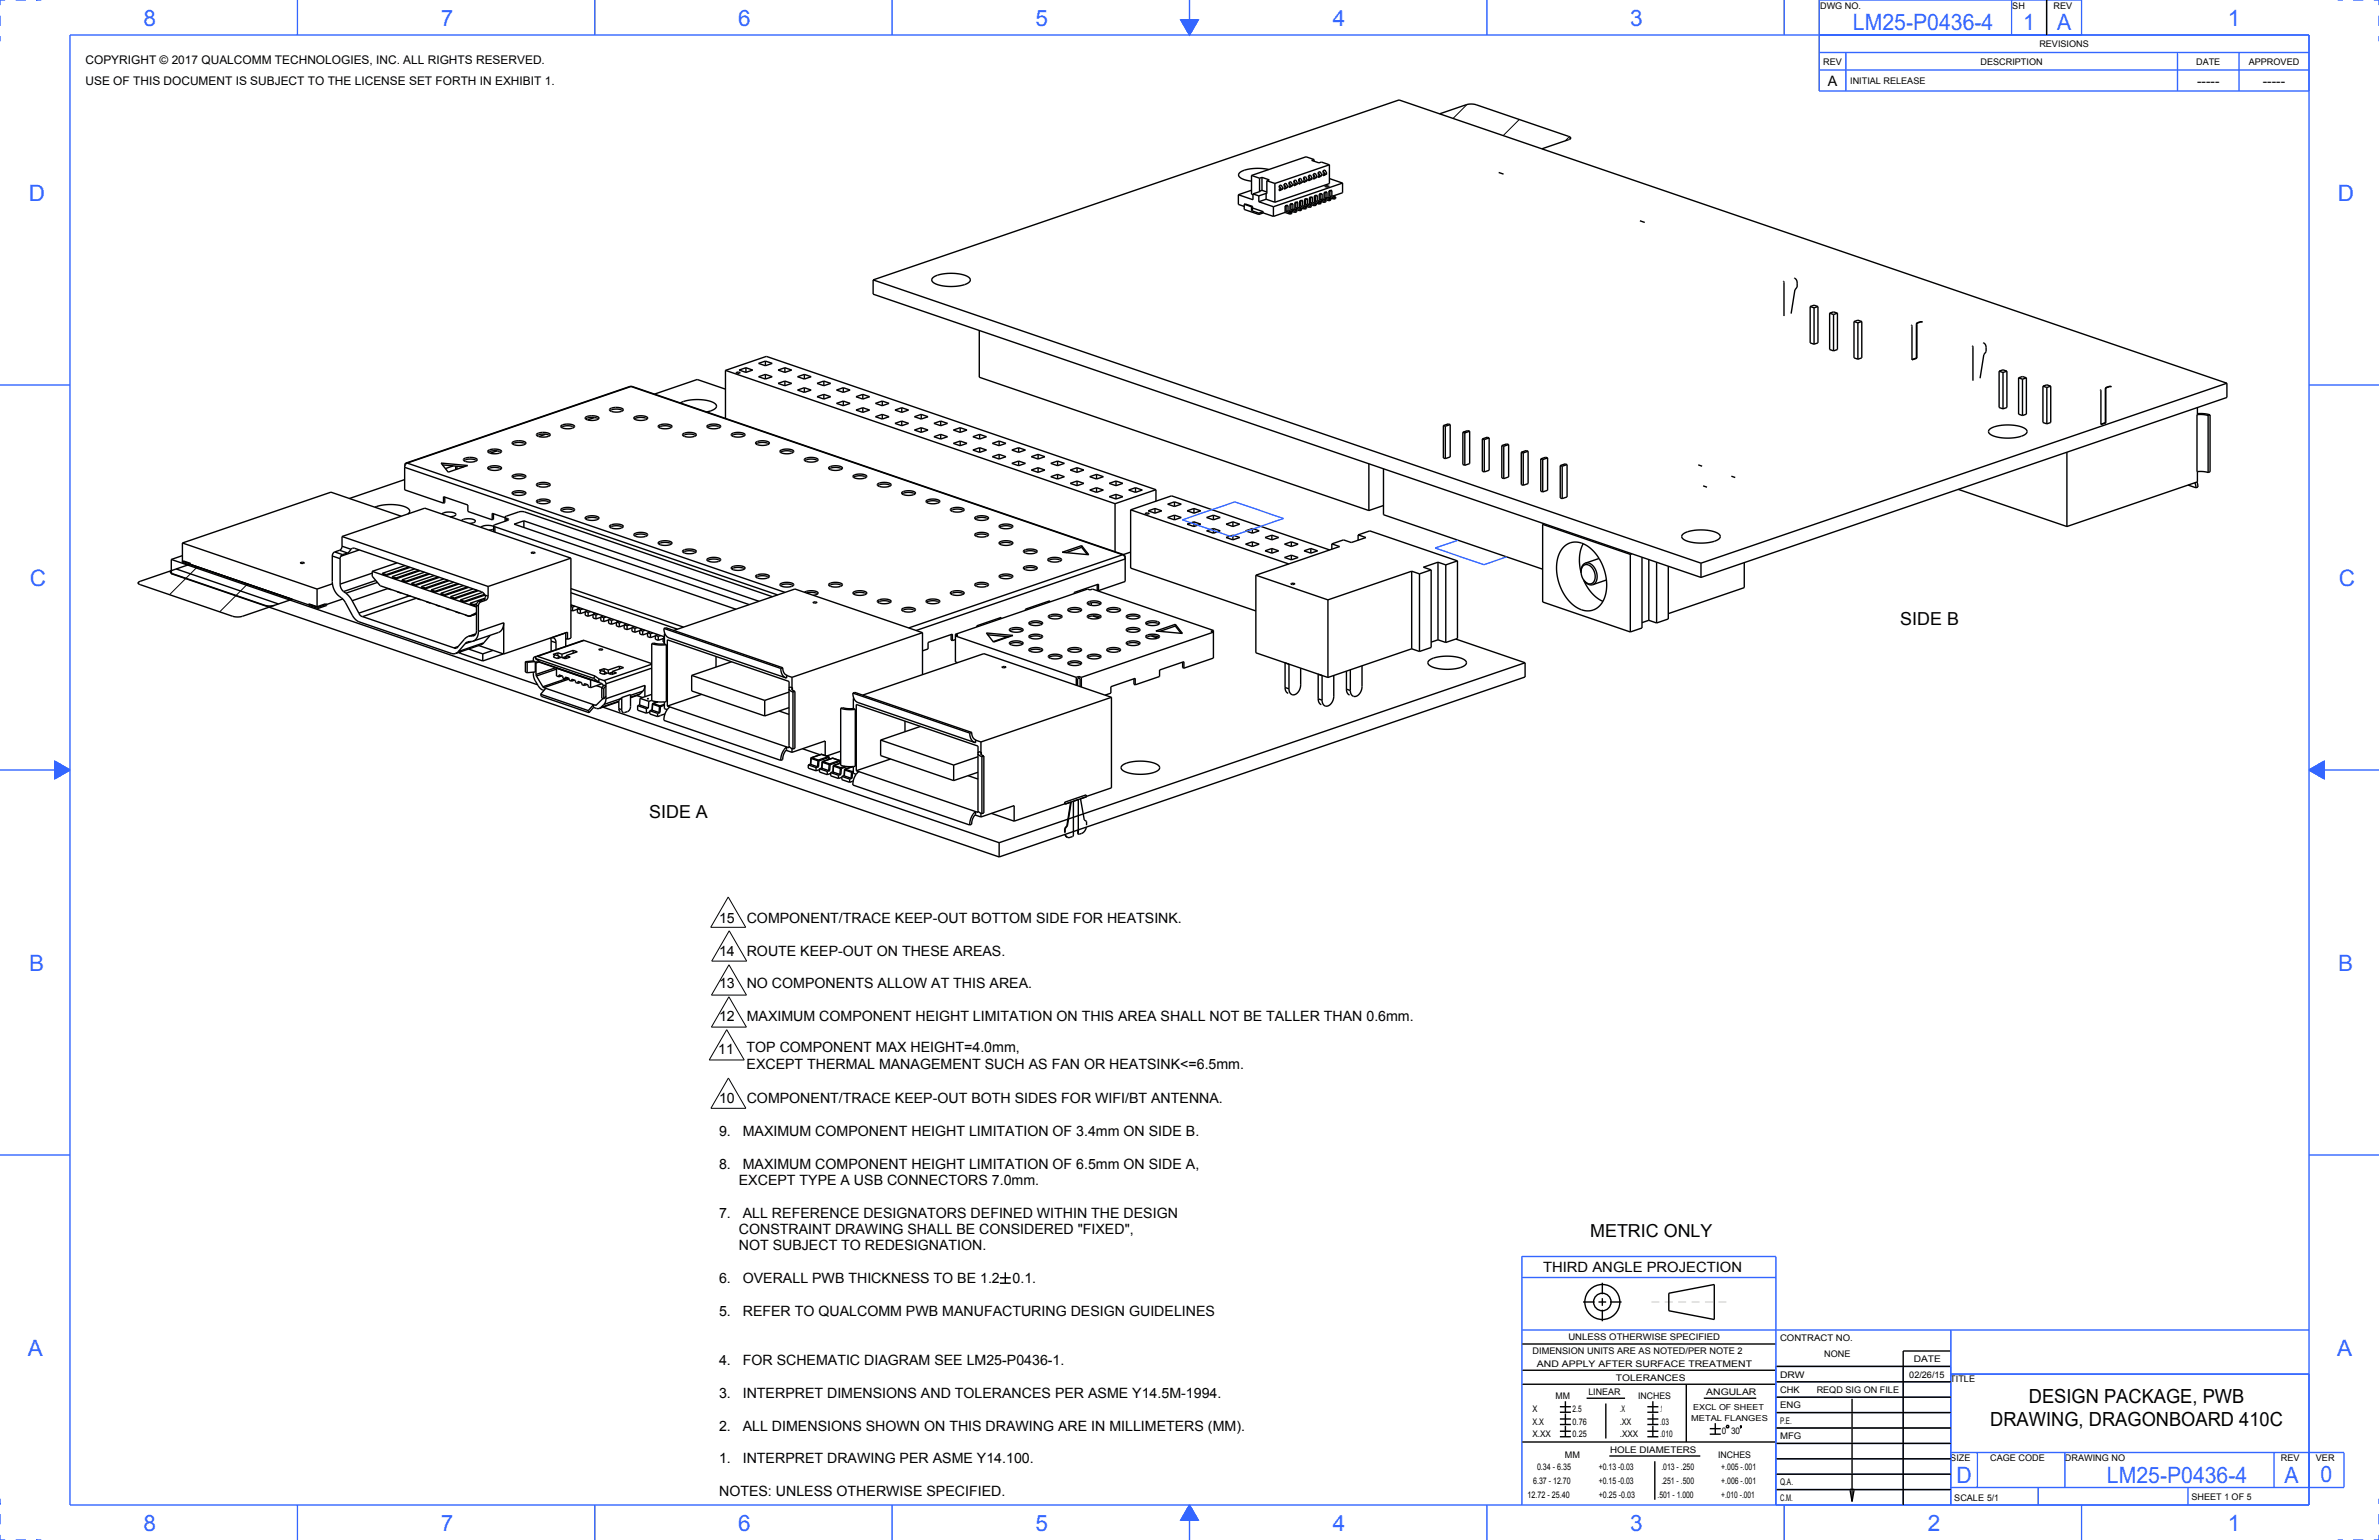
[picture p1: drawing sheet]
<svg xmlns="http://www.w3.org/2000/svg" width="864mm" height="559mm" viewBox="0 0 864 559" stroke-linecap="round" stroke-linejoin="round" font-family="sans-serif">
<defs><g id="words">
<text font-size="8.3" fill="#36f" x="591.8" y="9.5">3</text>
<g font-size="8.2" fill="#36f">
<text x="52.1" y="9.5">8</text>
<text x="160" y="9.5">7</text>
<text x="268" y="9.5">6</text>
<text x="375.9" y="9.5">5</text>
<text x="483.9" y="9.5">4</text>
<text x="672.6" y="10.7">LM25-P0436-4</text>
<text x="734.5" y="10.7">1</text>
<text x="746.7" y="10.7">A</text>
<text x="808.7" y="9.5">1</text>
<text x="10.5" y="73">D</text>
<text x="848.7" y="73">D</text>
<text x="10.8" y="212.7">C</text>
<text x="849" y="212.7">C</text>
<text x="10.6" y="352.4">B</text>
<text x="848.8" y="352.4">B</text>
<text x="10.2" y="492.1">A</text>
<text x="848.4" y="492.1">A</text>
<text x="710.2" y="538.2">D</text>
<text x="764.8" y="538.2">LM25-P0436-4</text>
<text x="829.3" y="538.2">A</text>
<text x="842.4" y="537.7">0</text>
<text x="52.1" y="555.6">8</text>
<text x="160" y="555.6">7</text>
<text x="268" y="555.6">6</text>
<text x="375.9" y="555.6">5</text>
<text x="483.9" y="555.6">4</text>
<text x="591.8" y="555.6">3</text>
<text x="699.8" y="555.6">2</text>
<text x="808.7" y="555.6">1</text>
</g>
<g font-size="7.1">
<text x="736.5" y="509.2">DESIGN PACKAGE, PWB</text>
<text x="722.5" y="517.4">DRAWING, DRAGONBOARD 410C</text>
</g>
<g font-size="6.5">
<text x="689.8" y="226.6">SIDE B</text>
<text x="235.6" y="297">SIDE A</text>
<text x="577.2" y="448.8">METRIC ONLY</text>
</g>
<g font-size="5.2">
<text x="663.5" y="31.2">A</text>
<text x="797.5" y="31.2">-----</text>
<text x="821.4" y="31.2">-----</text>
<text x="261" y="334.9">15</text>
<text x="271.1" y="334.9">COMPONENT/TRACE KEEP-OUT BOTTOM SIDE FOR HEATSINK.</text>
<text x="261" y="346.8">14</text>
<text x="271.1" y="346.8">ROUTE KEEP-OUT ON THESE AREAS.</text>
<text x="261" y="358.6">13</text>
<text x="271.1" y="358.6">NO COMPONENTS ALLOW AT THIS AREA.</text>
<text x="261" y="370.5">12</text>
<text x="271.1" y="370.5">MAXIMUM COMPONENT HEIGHT LIMITATION ON THIS AREA SHALL NOT BE TALLER THAN 0.6mm.</text>
<text x="260.7" y="382.4">11</text>
<text x="271" y="381.9">TOP COMPONENT MAX HEIGHT=4.0mm,</text>
<text x="271" y="387.8">EXCEPT THERMAL MANAGEMENT SUCH AS FAN OR HEATSINK&lt;=6.5mm.</text>
<text x="261" y="400.3">10</text>
<text x="271.1" y="400.3">COMPONENT/TRACE KEEP-OUT BOTH SIDES FOR WIFI/BT ANTENNA.</text>
<text x="261" y="412.1">9.</text>
<text x="269.6" y="412.1">MAXIMUM COMPONENT HEIGHT LIMITATION OF 3.4mm ON SIDE B.</text>
<text x="261" y="424">8.</text>
<text x="269.6" y="424">MAXIMUM COMPONENT HEIGHT LIMITATION OF 6.5mm ON SIDE A,</text>
<text x="268.2" y="430">EXCEPT TYPE A USB CONNECTORS 7.0mm.</text>
<text x="261" y="441.9">7.</text>
<text x="269.6" y="441.9">ALL REFERENCE DESIGNATORS DEFINED WITHIN THE DESIGN</text>
<text x="268.2" y="447.8">CONSTRAINT DRAWING SHALL BE CONSIDERED &quot;FIXED&quot;,</text>
<text x="268.2" y="453.7">NOT SUBJECT TO REDESIGNATION.</text>
<text x="560.2" y="461.7">THIRD ANGLE PROJECTION</text>
<text x="261" y="465.6">6.</text>
<text x="269.6" y="465.6">OVERALL PWB THICKNESS TO BE 1.2</text>
<text x="367.6" y="465.6">0.1.</text>
<text x="261" y="477.5">5.</text>
<text x="269.6" y="477.5">REFER TO QUALCOMM PWB MANUFACTURING DESIGN GUIDELINES</text>
<text x="261" y="495.3">4.</text>
<text x="269.6" y="495.3">FOR SCHEMATIC DIAGRAM SEE LM25-P0436-1.</text>
<text x="261" y="507.2">3.</text>
<text x="269.6" y="507.2">INTERPRET DIMENSIONS AND TOLERANCES PER ASME Y14.5M-1994.</text>
<text x="261" y="519.1">2.</text>
<text x="269.6" y="519.1">ALL DIMENSIONS SHOWN ON THIS DRAWING ARE IN MILLIMETERS (MM).</text>
<text x="261" y="531">1.</text>
<text x="269.6" y="531">INTERPRET DRAWING PER ASME Y14.100.</text>
<text x="261" y="542.9">NOTES: UNLESS OTHERWISE SPECIFIED.</text>
</g>
<g font-size="4.3">
<text x="31" y="23.1">COPYRIGHT © 2017 QUALCOMM TECHNOLOGIES, INC. ALL RIGHTS RESERVED.</text>
<text x="31" y="30.9">USE OF THIS DOCUMENT IS SUBJECT TO THE LICENSE SET FORTH IN EXHIBIT 1.</text>
</g>
<g font-size="3.3">
<text x="660.7" y="3.2">DWG NO.</text>
<text x="730.5" y="3.2">SH</text>
<text x="745.5" y="3.2">REV</text>
<text x="740.3" y="17.1">REVISIONS</text>
<text x="661.8" y="23.5">REV</text>
<text x="719" y="23.5">DESCRIPTION</text>
<text x="797.2" y="23.5">DATE</text>
<text x="816.3" y="23.5">APPROVED</text>
<text x="671.6" y="30.5">INITIAL RELEASE</text>
<text x="556.3" y="491.5">DIMENSION UNITS ARE AS NOTED/PER NOTE 2</text>
<text x="569.3" y="486.4">UNLESS OTHERWISE SPECIFIED</text>
<text x="646.2" y="486.7">CONTRACT NO.</text>
<text x="557.9" y="495.9">AND APPLY AFTER SURFACE TREATMENT</text>
<text x="662.2" y="492.4">NONE</text>
<text x="694.7" y="494.3">DATE</text>
<text x="586.6" y="501">TOLERANCES</text>
<text x="646.2" y="499.9">DRW</text>
<text x="693.1" y="499.9">02/26/15</text>
<text x="708" y="501.6">TITLE</text>
<text x="564.6" y="507.5">MM</text>
<text x="576.6" y="506.1">LINEAR</text>
<text x="594.6" y="507.5">INCHES</text>
<text x="619.4" y="506.1">ANGULAR</text>
<text x="646.2" y="505.5">CHK</text>
<text x="659.5" y="505.5">REQD SIG ON FILE</text>
<text x="556.3" y="512.4">X</text>
<text x="570.9" y="512.4">2.5</text>
<text x="588" y="512.4">.X</text>
<text x="602.6" y="512.4">.1</text>
<text x="646.2" y="511.1">ENG</text>
<text x="556.3" y="516.9">X.X</text>
<text x="556.3" y="521.3">X.XX</text>
<text x="570.9" y="516.9">0.76</text>
<text x="570.9" y="521.3">0.25</text>
<text x="588" y="521.3">.XXX</text>
<text x="588" y="516.9">.XX</text>
<text x="602.6" y="521.3">.010</text>
<text x="602.6" y="516.9">.03</text>
<text x="625.1" y="520.4">0</text>
<text x="628.4" y="520.4">30</text>
<text x="646.2" y="516.6">P.E.</text>
<text x="584.5" y="527">HOLE DIAMETERS</text>
<text x="646.2" y="522.2">MFG</text>
<text x="557.9" y="533.4">0.34 - 6.35</text>
<text x="568.1" y="529">MM</text>
<text x="580.4" y="533.4">+0.13 -0.03</text>
<text x="603.1" y="533.4">.013 - .250</text>
<text x="623.7" y="529">INCHES</text>
<text x="624.8" y="533.4">+.005 -.001</text>
<text x="708" y="530.1">SIZE</text>
<text x="722.5" y="530.1">CAGE CODE</text>
<text x="749.6" y="530.1">DRAWING NO</text>
<text x="828" y="530.1">REV</text>
<text x="840.7" y="530.1">VER</text>
<text x="556.6" y="538.5">6.37 - 12.70</text>
<text x="580.4" y="538.5">+0.15 -0.03</text>
<text x="603.1" y="538.5">.251 - .500</text>
<text x="624.8" y="538.5">+.006 -.001</text>
<text x="646.2" y="539">Q.A.</text>
<text x="554.5" y="543.6">12.72 - 25.40</text>
<text x="580.4" y="543.6">+0.25 -0.03</text>
<text x="601.7" y="543.6">.501 - 1.000</text>
<text x="624.8" y="543.6">+.010 -.001</text>
<text x="646.2" y="544.6">C.M.</text>
<text x="709.4" y="544.5">SCALE 5/1</text>
<text x="795.5" y="544.2">SHEET 1 OF 5</text>
</g>
<g font-size="3">
<text x="613.9" y="515.7">METAL FLANGES</text>
<text x="614.6" y="511.8">EXCL OF SHEET</text>
</g>
</g></defs>
<path d="M428.6 7.2h6.4l-3.2 5.5z" fill="#36f"/>
<path d="M428.6 7.2h6.4l-3.2 5.5z" fill="none" stroke="#36f" stroke-width=".51"/>
<path d="M838.2 279.4l5.5-3.2v6.4z" fill="#36f"/>
<path d="M838.2 279.4l5.5-3.2v6.4z" fill="none" stroke="#36f" stroke-width=".51"/>
<path d="M431.8 546.1l3.2 5.5h-6.4z" fill="#36f"/>
<path d="M431.8 546.1l3.2 5.5h-6.4z" fill="none" stroke="#36f" stroke-width=".51"/>
<path d="M19.9 276.2l5.5 3.2-5.5 3.2z" fill="#36f"/>
<g fill="none" stroke="#36f" stroke-width=".51">
<path d="M0 5.6v3.8M0 13.1v1.9M1.9 0h-1.9v1.9M5.6 0h3.8M13.1 0h.1M13.1 0h1.9M25.4 12.7h812.8v533.4h-812.8zM107.9 0v12.7M215.9 0v12.7M323.8 0v12.7M428.6 7.2h6.4l-3.2 5.5zM431.8 0v12.7"/>
<path d="M539.8 0v12.7M647.7 0v12.7M660.4 19h177.8M670.1 19v14M730.2 0v12.7M742.9 0v12.7M755.6 12.7v-12.7h-95.2v33h177.8M790.4 19v14M812.8 19v14M848.6 0h1.9M854.2 0h3.8M861.7 0h1.9v1.9"/>
<path d="M863.6 5.6v3.8M863.6 13.1v1.9M660.4 25.4h177.8M0 139.7h25.4M838.2 139.7h25.4M0 279.4h25.4M19.9 276.2l5.5 3.2-5.5 3.2zM838.2 279.4h25.4M838.2 279.4l5.5-3.2v6.4zM0 419.1h25.4M838.2 419.1h25.4M552.4 463.5h92.3"/>
<path d="M552.4 482.6h285.8M644.7 495.8h63.4M690.9 495.8v50.3M708.2 498.6h130M708.2 482.6v63.5M644.7 501.4h63.4M644.7 507h63.4M644.7 512.6h63.4M644.7 518.2h63.4M644.7 523.7h63.4M644.7 529.3h63.4M644.7 534.9h63.4"/>
<path d="M708.2 527h142.7v12.8h-142.7M717.8 527v12.8M739.9 539.8v6.3M749.6 527v12.8M794.3 539.8v6.3M825.5 527v12.8M0 545.7h.1M0 543.8v1.9M0 549.4v3.8M0 556.9v1.9h1.9M5.6 558.8h3.8M13.1 558.8h.1"/>
<path d="M13.1 558.8h1.9M107.9 546.1v12.7M215.9 546.1v12.7M323.8 546.1v12.7M431.8 546.1v12.7M431.8 546.1l3.2 5.5h-6.4zM539.8 546.1v12.7M552.4 546.1v-90.2h92.3v90.2M644.7 540.5h63.4M647.7 546.1v12.7M755.6 546.1v12.7M848.6 558.8h1.9"/>
<path d="M854.2 558.8h3.8M863.6 545.7h.1M863.6 556.9v1.9h-1.9M863.6 543.8v1.9M863.6 549.4v3.8"/>
</g>
<g fill="none" stroke="#000" stroke-width=".51">
<path d="M742.9 0v12.7M477 57.9l-.9 .3 2.7 .9 .9-.3 2.9 1M477 57.9v.6M477 57.9l-2.9-1-19.8 6.8M482.6 59.8l-19.8 6.8M482.6 59.8v6.8l-19.8 6.8M449.5 70.7v3.5l2.2 .7M451.7 74.1v1.9l5.3 1.8M451.7 74.1l.3-.1 2.7 .9M451.7 74.1l2.6 .9M454.3 69l-4.8 1.7M454.3 63.7v6.8l.5 .2"/>
<path d="M454.3 75v1.4M454.3 63.7l2.9 1M454.3 76.4l2.7 .9M454.7 74.9l-.4 .1M454.7 74.9v1.4l-.4 .1M454.7 75.5l3.9 1.3M454.8 70.4v2.1l-5.3-1.8M454.8 70.4l2.2 .7M457 71.1v2.1M457 77.3v.5M457 73.2l5.3 1.8M457.2 69.4l.3 .1-2.7 .9"/>
<path d="M457.2 64.7v4.7M458.1 64.4l-.9 .3M458.1 64.4v4.7M458.1 69.1l-.9 .3M458.1 69.1l1.8 .6M458.1 64.4l2.7 .9-.9 .3M458.6 76.8v.5M458.6 77.3l-1.6 .5M458.6 77.3l3.7 1.2M458.6 76.8l-1.6 .5M459.6 70.2l-2.6 .9M459.6 72.3l3.2 1.1"/>
<path d="M459.6 70.2v2.1M459.6 72.3l-2.6 .9M459.9 65.6v4.7l-.3-.1M459.9 65.6l2.9 1M462.3 75v3.5M462.8 66.6v6.8M464.4 67.4l.7-.3 .7 1.3M464.4 67.4v1.8M464.4 67.4l.7 1.3M465.1 68.7l-.7 .5M465.8 68.4l-.7 .3M465.8 68.4l-1.4 .8"/>
<path d="M466.2 66.8l.7-.3 .6 1.3M466.2 66.8v1.8M466.2 66.8l.6 1.3M466.5 77.1l-4.2 1.4M466.5 77.1l1.8 .6M466.5 74.7v2.4M466.5 74.7l.4 .1M466.8 68.1l-.6 .5M466.9 74.8v1.9M466.9 76.7l1.4 .5M467.5 67.8l-.7 .3M467.5 67.8l-1.3 .8"/>
<path d="M467.6 74.6l-.7 .2M467.6 76.5l-.7 .2M467.6 74.6l-1.1 .1M467.6 74.6v1.9M467.6 76.5l1.4 .5M467.9 66.2l.7-.3 .7 1.3M467.9 66.2v1.8M467.9 66.2l.7 1.3M468.3 76.5l-.4 .1M468.3 76.5l1.7 .6M468.3 74.1v2.4M468.3 77.2v.5"/>
<path d="M468.3 74.1l.3 .1M468.6 67.5l-.7 .5M468.6 74.2v1.9M468.6 76.1l1.4 .5M469 77l-.7 .2M469 77v.5l-.7 .2M469.3 67.2l-.7 .3M469.3 67.2l-1.4 .8M469.3 74l-.7 .2M469.3 75.9l-.7 .2M469.3 74l-1 .1M469.3 74v1.9"/>
<path d="M469.3 75.9l1.4 .5M469.7 65.6l.7-.3 .7 1.3M469.7 65.6v1.8M469.7 65.6l.7 1.3M470 75.9l-.4 .1M470 75.9l1.8 .6M470 73.5v2.4M470 76.6v.5M470 73.5l.4 .1M470.4 66.9l-.7 .5M470.4 73.6v1.9M470.4 75.5l1.4 .5"/>
<path d="M470.7 76.4l-.7 .2M470.7 76.4v.4l-.7 .3M471.1 66.6l-.7 .3M471.1 66.6l-1.4 .8M471.1 73.4l-.7 .2M471.1 75.3l-.7 .2M471.1 73.4l-1.1 .1M471.1 73.4v1.9M471.1 75.3l1.4 .5M471.5 65l.7-.3 .6 1.3M471.5 65v1.8M471.5 65l.6 1.3"/>
<path d="M471.8 75.3l-.4 .1M471.8 75.3l1.8 .6M471.8 72.9v2.4M471.8 76v.5M471.8 72.9l.4 .1M472.1 66.3l-.6 .5M472.2 73v1.9M472.2 74.9l1.4 .5M472.5 75.8l-.7 .2M472.5 75.8v.4l-.7 .3M472.8 66l-.7 .3M472.8 66l-1.3 .8"/>
<path d="M472.9 72.8l-.7 .2M472.9 74.7l-.7 .2M472.9 72.8l-1.1 .1M472.9 72.8v1.9M472.9 74.7l1.4 .5M473.2 64.4l.7-.3 .7 1.3M473.2 64.4v1.8M473.2 64.4l.7 1.3M473.6 74.7l-.4 .1M473.6 74.7l1.7 .6M473.6 72.3v2.4M473.6 75.4v.5"/>
<path d="M473.6 72.3l.3 .1M473.9 65.7l-.7 .5M473.9 72.4v1.9M473.9 74.3l1.4 .5M474.3 75.2l-.7 .2M474.3 75.2v.4l-.7 .3M474.6 65.4l-.7 .3M474.6 65.4l-1.4 .8M474.6 72.2l-.7 .2M474.6 74.1l-.7 .2M474.6 72.2l-1 .1M474.6 72.2v1.9"/>
<path d="M474.6 74.1l1.5 .5M475 63.7l.7-.2 .7 1.3M475 63.7v1.9M475 63.7l.7 1.3M475.3 74.1l-.3 .1M475.3 74.1l1.8 .6M475.3 71.7v2.4M475.3 74.8v.5M475.3 71.7l.4 .1M475.7 65l-.7 .6M475.7 71.8v1.9M475.7 73.7l1.4 .5"/>
<path d="M476.1 74.6l-.8 .2M476.1 74.6v.4l-.8 .3M476.4 64.8l-.7 .2M476.4 64.8l-1.4 .8M476.4 71.6l-.7 .2M476.4 73.5l-.7 .2M476.4 71.6l-1.1 .1M476.4 71.6v1.9M476.4 73.5l1.4 .5M476.8 63.1l.7-.2 .6 1.3M476.8 63.1v1.9M476.8 63.1l.6 1.3"/>
<path d="M477.1 73.5l1.8 .6M477.1 71.1v2.4M477.1 74.2v.5M477.1 71.1l.4 .1M477.1 73.4l-.4 .2M477.4 64.4l-.6 .6M477.5 71.2v1.9M477.5 73.1l1.4 .5M477.8 74l-.7 .2M477.8 74v.4l-.7 .3M478.1 64.2l-1.3 .8M478.1 64.2l-.7 .2"/>
<path d="M478.2 71l-.7 .2M478.2 72.9l-.7 .2M478.2 71l-1.1 .1M478.2 71v1.9M478.2 72.9l1.4 .5M478.5 62.5l.7-.2 .7 1.3M478.5 62.5v1.9M478.5 62.5l.7 1.3M478.9 72.9l1.7 .6M478.9 70.5v2.4M478.9 73.6v.5M478.9 70.5l.3 .1"/>
<path d="M478.9 72.8l-.4 .2M479.2 63.8l-.7 .6M479.2 70.6v1.9M479.2 72.5l1.4 .5M479.6 73.4l-.7 .2M479.6 73.4v.4l-.7 .3M479.9 63.6l-.7 .2M479.9 63.6l-1.4 .8M479.9 70.3l-.7 .3M479.9 72.3l-.7 .2M479.9 70.3l-1 .2M479.9 70.3v2"/>
<path d="M479.9 72.3l1.5 .4M480.3 61.9l.7-.2 .7 1.3M480.3 61.9v1.9M480.3 61.9l.7 1.3M480.6 72.3l1.8 .6M480.6 69.9v2.4M480.6 73v.5M480.6 69.9l.4 .1M480.6 72.2l-.3 .2M481 63.2l-.7 .6M481 70v1.9M481 71.9l1.4 .5"/>
<path d="M481.4 72.7l-.8 .3M481.4 72.7v.5l-.8 .3M481.7 63l-.7 .2M481.7 63l-1.4 .8M481.7 69.7l-.7 .3M481.7 71.7l-.7 .2M481.7 69.7l-1.1 .2M481.7 69.7v2M481.7 71.7l1.4 .4M482.4 71.6l1.8 .7M482.4 69.3v2.3M482.4 72.4v.5"/>
<path d="M482.4 69.3l.4 .1M482.4 71.6l-.4 .2M482.6 71.9l.4 .1M482.6 64.8l4.8 1.6M482.6 71.9h.3zM482.8 69.4v1.9M482.8 71.3l1.4 .5M483 71.9l-.3 .1M483.1 72.1l-.7 .3M483.1 72.1v.5l-.7 .3M483.5 69.1l-.7 .3M483.5 71.1l-.7 .2"/>
<path d="M483.5 69.1l-1.1 .2M483.5 69.1v2M483.5 71.1l1.4 .4M484.2 71.8v.5M484.9 71.5l-.7 .3M484.9 71.5v.5l-.7 .3M487.4 66.4l-25.1 8.6M487.4 66.4v3.5l-3.6 1.3M544 62.6l1.8 .6M595.3 80.1l1.8 .6M317 101.6l300.5 102.8M317 101.6v5.1l300.5 102.8"/>
<path d="M317 101.6l190.9-65.3 300.5 102.8M355.5 119.9v17l141.4 48.4M263.4 134.4v17.4M263.4 134.4l141.4 48.4M263.4 134.4l14.8-5.1 141.4 48.4M270.8 133.4l-2.5 .9 2.5 .8M270.8 133.4v1.7M270.8 133.4l2.5 .9-2.5 .8M277.8 131l-2.4 .9 2.4 .8M277.8 131l2.5 .9-2.5 .8M277.8 135.9l-2.4 .8 2.4 .8M277.8 131v1.7"/>
<path d="M277.8 135.9v1.6M277.8 135.9l2.5 .8-2.5 .8M284.9 133.4l-2.5 .9 2.5 .8M284.9 133.4l2.5 .9-2.5 .8M284.9 138.3l-2.5 .8 2.5 .9M284.9 133.4v1.7M284.9 138.3v1.7M284.9 138.3l2.5 .8-2.5 .9M292 135.9l-2.5 .8 2.5 .8M292 135.9l2.5 .8-2.5 .8M292 135.9v1.6M299.1 138.3l-2.5 .8 2.5 .9"/>
<path d="M299.1 138.3l2.4 .8-2.4 .9M299.1 138.3v1.7M808.4 139.1l-190.9 65.3M808.4 139.1v5.1l-190.9 65.3M198.1 157.6l-2.4 .8M215.8 151.5l-2.4 .8M229.1 140.2l-81.7 27.8M229.1 140.2l178.4 61.1M229.1 140.2l178.9 61.1M229.1 140.2l-81.3 27.8M263.4 141.2l-10.3-3.5-15.5 5.3M292 140.7l-2.5 .8 2.5 .9"/>
<path d="M292 140.7v1.7M292 140.7l2.5 .8-2.5 .9M299.1 143.1l-2.5 .9 2.5 .8M299.1 143.1v1.7M299.1 143.1l2.4 .9-2.4 .8M306.1 140.7l-2.4 .8 2.4 .9M306.1 140.7l2.5 .8-2.5 .9M306.1 145.5l-2.4 .9 2.4 .8M306.1 140.7v1.7M306.1 145.5v1.7M306.1 145.5l2.5 .9-2.5 .8M313.2 143.1l-2.5 .9 2.5 .8"/>
<path d="M313.2 143.1l2.5 .9-2.5 .8M313.2 147.9l-2.5 .9 2.5 .8M313.2 143.1v1.7M313.2 147.9v1.7M313.2 147.9l2.5 .9-2.5 .8M320.3 145.5l-2.5 .9 2.5 .8M320.3 145.5l2.4 .9-2.4 .8M320.3 150.4l-2.5 .8 2.5 .9M320.3 145.5v1.7M320.3 150.4v1.7M320.3 150.4l2.4 .8-2.4 .9M327.3 147.9l-2.4 .9 2.4 .8"/>
<path d="M327.3 147.9l2.5 .9-2.5 .8M327.3 152.8l-2.4 .8 2.4 .9M327.3 147.9v1.7M327.3 152.8v1.7M327.3 152.8l2.5 .8-2.5 .9M334.4 150.4l-2.5 .8 2.5 .9M334.4 150.4l2.5 .8-2.5 .9M334.4 155.2l-2.5 .8 2.5 .9M334.4 150.4v1.7M334.4 155.2v1.7M334.4 155.2l2.5 .8-2.5 .9M341.5 152.8l-2.5 .8 2.5 .9"/>
<path d="M341.5 152.8l2.5 .8-2.5 .9M341.5 157.6l-2.5 .9 2.5 .8M341.5 152.8v1.7M341.5 157.6v1.7M341.5 157.6l2.5 .9-2.5 .8M348.6 155.2l-2.5 .8 2.5 .9M348.6 155.2l2.4 .8-2.4 .9M348.6 155.2v1.7M355.6 157.6l-2.4 .9 2.4 .8M355.6 157.6l2.5 .9-2.5 .8M355.6 157.6v1.7M524 154.4v11.8l.7 .2"/>
<path d="M524 154.4l.7 .3M524.7 154.7v11.7M526.4 154.1v11.7l-1.7 .6M526.4 154.1l-.7-.3-1.7 .6M526.4 154.1l-1.7 .6M531 156.8v11.8l.7 .2M531 156.8l.7 .3M531.7 157.1v11.7M533.5 156.5v11.7l-1.8 .6M533.5 156.5l-.7-.3-1.8 .6M533.5 156.5l-1.8 .6M538.1 159.3v11.7l.7 .2"/>
<path d="M538.1 159.3l.7 .2M538.8 159.5v11.7M540.6 158.9v11.7l-1.8 .6M540.6 158.9l-.7-.2-1.8 .6M540.6 158.9l-1.8 .6M146.9 169.6v8.1l14.1 4.9M146.9 174l-20.1 6.9M146.9 169.6l135.4 46.3M147.4 168l-.5 .9M147.4 168h.4M147.8 168l-.6 .6-.3 1M147.8 168l137.2 47"/>
<path d="M160.1 168l9.7 .9-7.1 2.4zM160.6 168.7l7.8 .7M164.5 169l-2.8 1M165.4 169.1v1.3M165.9 169.2v1.1M180.4 163.6l-2.4 .8M348.6 160l-2.5 .9 2.5 .8M348.6 160v1.7M348.6 160l2.4 .9-2.4 .8M355.6 162.5l-2.4 .8 2.4 .8M355.6 162.5v1.6M355.6 162.5l2.5 .8-2.5 .8"/>
<path d="M362.7 160l-2.5 .9 2.5 .8M362.7 160l2.5 .9-2.5 .8M362.7 164.9l-2.5 .8 2.5 .9M362.7 160v1.7M362.7 164.9v1.7M362.7 164.9l2.5 .8-2.5 .9M369.8 162.5l-2.5 .8 2.5 .8M369.8 162.5l2.4 .8-2.4 .8M369.8 167.3l-2.5 .8 2.5 .9M369.8 162.5v1.6M369.8 167.3v1.7M369.8 167.3l2.4 .8-2.4 .9"/>
<path d="M376.8 164.9l-2.4 .8 2.4 .9M376.8 164.9l2.5 .8-2.5 .9M376.8 169.7l-2.4 .9 2.4 .8M376.8 164.9v1.7M376.8 169.7v1.7M376.8 169.7l2.5 .9-2.5 .8M383.9 167.3l-2.5 .8 2.5 .9M383.9 167.3l2.5 .8-2.5 .9M383.9 172.1l-2.5 .9 2.5 .8M383.9 167.3v1.7M383.9 172.1v1.7M383.9 172.1l2.5 .9-2.5 .8"/>
<path d="M391 169.7l-2.5 .9 2.5 .8M391 169.7l2.5 .9-2.5 .8M391 174.5l-2.5 .9 2.5 .8M391 169.7v1.7M391 174.5v1.7M391 174.5l2.5 .9-2.5 .8M398.1 172.1l-2.5 .9 2.5 .8M398.1 172.1l2.4 .9-2.4 .8M398.1 177l-2.5 .8 2.5 .9M398.1 172.1v1.7M398.1 177v1.7M398.1 177l2.4 .8-2.4 .9"/>
<path d="M405.1 174.5l-2.4 .9 2.4 .8M405.1 174.5l2.5 .9-2.5 .8M405.1 179.4l-2.4 .8 2.4 .9M405.1 174.5v1.7M405.1 179.4v1.7M405.1 179.4l2.5 .8-2.5 .9M412.2 177l-2.5 .8 2.5 .9M412.2 177l2.5 .8-2.5 .9M412.2 177v1.7M419.6 177.7l-14.8 5.1M419.6 177.7v4.2M496.9 168.3v17"/>
<path d="M502.2 170.1v16.7l57.8 19.7M545.2 161.7v11.7l.7 .3M545.2 161.7l.7 .2M545.9 161.9v11.8M547.6 161.3l-.7-.2-1.7 .6M547.6 161.3v11.8l-1.7 .6M547.6 161.3l-1.7 .6M552.2 164.1v11.7l.8 .3M552.2 164.1l.8 .2M553 164.3v11.8M554.7 163.7l-.7-.2-1.8 .6M554.7 163.7v11.8l-1.7 .6"/>
<path d="M554.7 163.7l-1.7 .6M559.3 166.5v11.8l.7 .2M559.3 166.5l.7 .3M560 166.8v11.7M561.8 166.2l-1.8 .6M561.8 166.2l-.7-.3-1.8 .6M561.8 166.2v11.7l-1.8 .6M566.4 168.9v11.8l.7 .2M566.4 168.9l.7 .3M567.1 169.2v11.7M568.9 168.6l-.7-.3-1.8 .6M568.9 168.6v11.7l-1.8 .6"/>
<path d="M568.9 168.6l-1.8 .6M616.5 168.7l1.4 .5M618.2 176.3l1.5 .5M628.5 172.8l1.4 .5M66.2 197v6.6M66.2 197l48.9 16.7M123.3 199.7l-1.8 .6M123.3 199.7l2.8 1M124.2 194.7l30-10.3 53 18.1M124.2 194.7v3.5M124.2 194.7l53 18.1M124.2 198.2l3.2 1.1"/>
<path d="M124.2 198.2l-.3 .9-.6 .6M127.4 199.3l-1.3 1.4M127.4 199.3l.6-.4 .7 .1 46.5 15.9M130.4 199.5l-6.7 2.3M145.7 187.3l-25.6-8.7-53.9 18.4M160.4 186.5l1-.5 1.6-.2 1.6 .2 .9 .5-.5 .7-1.6 .3M161 182.6v-2.4l8.8 3v2.4l8.9 3M161.5 180.4v2l-.5 .2M167.5 188.9l.9-.5 1.7-.2 1.6 .2 .8 .6-.4 .6-1.7 .3M179.1 186.4v2.1l-.4 .1M179.2 190.8l.4 .3M179.2 190.8v2.1"/>
<path d="M179.2 191l-2.7-.3-1.3 .2-.6 .5M179.2 192l-1.7 .4M179.6 191.1v2M179.6 191.1l87.5 30M183.4 187.7l.4 .3M183.4 187.9l-4.7-1.6v2.3M183.4 187.7v1.4M183.4 187.7l.4-.4 4.6-1.6h2l90 30.8M183.8 188v1M183.8 188l.4 .1M184.2 188.1l.4 .4-.4 .4M184.2 188.9l-4.6 1.5-.4 .4"/>
<path d="M184.2 188.1v.8M190.2 189v2.4M190.2 189l85.3 29.2M190.2 189l-3.6 1.2 85.4 29.2M392.6 198.6l-5.6 1.9M392.6 198v.6M392.6 198.6l2.1 2.6M404.8 182.8v17.4M410.4 185v21.1l45.5 15.6M410.4 185l57.4 19.6M410.4 185l14.9-5.1 57.4 19.7M419.3 184.5l-2.5 .9 2.5 .8"/>
<path d="M419.3 184.5v1.7M419.3 184.5l2.4 .9-2.4 .8M426.3 182.1l-2.4 .8 2.4 .9M426.3 182.1l2.5 .8-2.5 .9M426.3 186.9l-2.4 .9 2.4 .8M426.3 182.1v1.7M426.3 186.9v1.7M426.3 186.9l2.5 .9-2.5 .8M433.4 184.5l-2.5 .9 2.5 .8M433.4 184.5l2.5 .9-2.5 .8M433.4 189.4l-2.5 .8 2.5 .8M433.4 184.5v1.7"/>
<path d="M433.4 189.4v1.6M433.4 189.4l2.5 .8-2.5 .8M440.5 186.9l-2.5 .9 2.5 .8M440.5 186.9l2.5 .9-2.5 .8M440.5 191.8l-2.5 .8 2.5 .9M440.5 186.9v1.7M440.5 191.8v1.7M440.5 191.8l2.5 .8-2.5 .9M447.6 189.4l2.4 .8-2.4 .8M447.6 194.2l-2.5 .8 2.5 .9M447.6 189.4v1.6M447.6 194.2v1.7"/>
<path d="M447.6 194.2l2.4 .8-2.4 .9M447.6 189.4l-2.5 .8 2.5 .8M454.6 191.8l-2.4 .8 2.4 .9M454.6 191.8l2.5 .8-2.5 .9M454.6 196.6l-2.4 .9 2.4 .8M454.6 191.8v1.7M454.6 196.6v1.7M454.6 196.6l2.5 .9-2.5 .8M461.7 194.2l-2.5 .8 2.5 .9M461.7 194.2l2.5 .8-2.5 .9M461.7 199l-2.5 .9 2.5 .8M461.7 194.2v1.7"/>
<path d="M461.7 199v1.7M461.7 199l2.5 .9-2.5 .8M468.8 196.6l-2.5 .9 2.5 .8M468.8 196.6l2.4 .9-2.4 .8M468.8 196.6v1.7M475.8 199l-2.4 .9 2.4 .8M475.8 199l2.5 .9-2.5 .8M475.8 199v1.7M483.5 197.4l2.8 .9-30.4 10.4M483.5 197.4v1.9M493 194.1l2.8 1-5.3 1.8-2.8-1-4.2 1.5M493 194.1v1.9"/>
<path d="M493 194.1l4.3-1.5 31.8 10.9M502.2 183.4l-5.3 1.9M560 190.3l31.8 10.9M560 190.3v28.1l31.8 10.9M560.6 190.1l-.6 .2M62.2 203v5.2l300.5 102.8M62.2 203l133 45.5M66.1 203.6v.5l2.7 .9M66.1 203.6l2.7 .9M66.1 203.6l.4-.1 2.6 .9M66.2 201.6l-4 1.4M68.8 204.5v.5"/>
<path d="M69.1 204.4l-.3 .1M69.1 204.4v.4M69.1 204.8l42.9 14.7M69.2 204.8l-.4 .2M112 219.2v.4l3.4 1.2M112 219.2l3.4 1.2M112 219.2l3.1 .9M115.1 213.7v6.4M118.6 219.3v.4l-3.2 1.1M118.6 219.3l-.5-.2-3 1M118.6 219.3l-3.2 1.1M120.6 201.8v9.4l.5 2.3 1.2 2 2.7 2.5 3.1 5.6 1.3 1.5 .8 .5 33.8 11.6 1.4-.1"/>
<path d="M120.6 201.8l2.9 .9M120.7 211.8l-5.6 1.9M121.5 200.3l-.6 .5-.3 1M121.5 200.3l2.9 1M123.5 212l.3 1.5 .9 1.1M123.5 202.7v9.3M123.7 201.8l-.2 .9M124.4 201.3l-.7 .5M124.4 217.3l-5.8 2M124.7 214.6l.9 .7M125.6 215.3l1.2 1.1 1 1.6M126.1 200.7l-1.7 .6"/>
<path d="M127.8 218l2.5 4.5M135.1 208l-11.6 4M135.1 207.3v1.8l2.9 3.4 32.4 11.1 2.6-1.3M135.1 207.3l37.9 13M136.4 210.6l-11.7 4M137 211.3l-11.4 4M138.8 208l1.4 .5M138.8 208v.4l1.4 .4M140.2 208.5v.3M140.6 213.4v.1M140.7 213.6l-12.9 4.4M142 213.9l.1 .1"/>
<path d="M142.4 209.2l1.4 .5M142.4 209.2v.4l1.4 .4M143.8 209.7v.3M144.1 214.6v.1M144.2 204.2l-9.1 3.1M145.5 215.1l.2 .1M145.9 210.4l1.4 .5M145.9 210.4v.4l1.4 .5M147 205.2l-8.2 2.8M147.3 210.9v.4M147.7 215.8v.1M148.4 205.7l-8.2 2.8"/>
<path d="M148.5 216.2l-18.2 6.3M148.9 205.9l-8.7 2.9M149.1 216.3l.1 .1M149.4 211.7l1.5 .4M149.4 211.7v.3l1.5 .5M150.6 206.4l-8.2 2.8M150.9 212.1v.4M151.2 217.1l-19.6 6.6M152 206.9l-8.2 2.8M152.5 207.1l-8.7 2.9M152.6 217.5l.1 .1M153 212.9l1.4 .4"/>
<path d="M153 212.9v.3l1.4 .5M154.1 207.6l-8.2 2.8M154.4 213.3v.4M154.7 218.3v.1M155.5 208.1l-8.2 2.8M156 208.3l-8.7 3M156.2 218.7l.1 .1M156.5 214.1l1.4 .5M156.5 214.1v.3l1.4 .5M157.6 208.8l-8.2 2.9M157.9 214.6v.3M158.3 219.5l1.4 .5"/>
<path d="M159.1 209.3l-8.2 2.8M159.5 209.5l-8.6 3M159.7 220h.1M160 215.3l1.5 .5M160 215.3v.3l1.5 .5M161.2 210.1l-8.2 2.8M161.5 215.8v.3M162.6 210.5l-8.2 2.8M163.1 210.7l-8.7 3M163.6 216.5l1.4 .5M163.6 216.5v.3l1.4 .5M164.7 211.3l-8.2 2.8"/>
<path d="M165 217v.3M166.1 211.7l-8.2 2.9M166.6 211.9l-8.7 3M167.1 217.7l1.4 .5M167.1 217.7v.3l1.4 .5M168.2 212.5l-8.2 2.8M168.5 218.2v.3M169.7 213l-8.2 2.8M170.1 213.1l-8.6 3M170.7 218.9l1.4 .5M170.7 218.9v.3l1.4 .5M171.8 213.7l-8.2 2.8"/>
<path d="M172.1 219.4v.3M173 219.7v9.3l-.3 1M173 219.7l.7 .2M173 219.4l-.9 .3M173.1 219l-1 .4M173.2 214.2l-8.2 2.8M173.7 219.9v9.2M173.7 214.3l-8.7 3M173.8 218.2l.7 .2M173.8 218.2l-.6 .6-.2 .9M174.5 218.4l-.6 .6-.2 .9M175.2 214.9l-8.1 2.8"/>
<path d="M175.2 214.9l.9 1M175.6 217.6l.7 .2M175.6 217.6l-1.8 .6M175.9 215.7l-7.4 2.5M176.1 215.9l-7.6 2.6M176.1 215.9l1.1 .4M176.1 215.9v1.1M176.1 217l-5.4 1.9M176.1 217l-.5 .6M176.3 217.8l-1.8 .6M177.2 216.3l-.3 1-.6 .5M177.2 212.8v3.5"/>
<path d="M207.2 202.5v29.1l-1.2 .4M207.2 213.6l40.9 14M207.2 219.5l34 11.6M207.2 215.1l38.7 13.2M207.2 202.5l-30 10.3M207.7 219.6l-.5 .2M208.7 220l-.9 .3M380.6 218.2v.4M381.1 218.4v-.4l-8.9 3v.5M385.6 200.4l7-2.4 2.6 3.3zM395.2 219v.4M396.1 218.7v1"/>
<path d="M398.3 212.1v2.1l.5 .1M398.8 214.3v-2.3l-8.9 3v.4M407.5 201.3l-77.6 26.6M407.5 201.3l.7 .6 .3 .9-75.9 26M408 201.3h-.5M408 201.3l.5 .8v8.9l-9.7 3.3M410.4 200.3l-2.6 .9M455.9 208.7v28.2l26.2 8.9M455.9 208.7l26.2 9M468.8 201.4l-2.5 .9 2.5 .8M468.8 201.4v1.7M468.8 201.4l2.4 .9-2.4 .8"/>
<path d="M482.1 217.7v28.1M512.5 207.3l2.8 .9M512.5 207.3l-30.4 10.4M512.5 207.3v28.1M515.3 208.2v28.2M519.5 206.8l-4.2 1.4M519.5 206.8v28.1l-4.2 1.5M522 204l2.8 1M522 204l-5.3 1.8 2.8 1M522 204v28.2M524.8 205v28.1M529.1 203.5l-4.3 1.5"/>
<path d="M529.1 203.5v28.2l-4.3 1.4M573.9 207.5l.3 1.7 .8 1.4M573.9 207.2l.7-2.1 .7-.7 .9-.2 .9 .3 1 .6 1.4 2.3 .2 2.5-.3 1.1-.6 .8-.8 .4h-1l-1-.5-.8-.9M573.9 207.2v.3M574 207.2l-.1 .3M574 207.2l.5-1.7 .7-.5 .7-.2 1.7 .9 1.2 1.8 .2 2.2-.7 1.7-.7 .4h-.8l-1.6-1M575 210.6l.2 .2M591.8 201.2v28.1M592.4 201l-.6 .2M596.1 202.2v25.7l-4.3 1.4M598.5 203v22.1M601.4 204v22.1"/>
<path d="M605.6 205.5v19.1l-4.2 1.5M617.5 204.4v5.1M633.2 204.1v9.1l-27.6 9.5M115.4 220.4v.4M130.3 222.5l.6 .9 .7 .3M131.6 223.7l33.2 11.4M159.8 220h-.1M161.8 220.7l1.4 .6M163.2 221.2v.1M163.4 221.2l-.2 .1M165.3 221.9l1.5 .6M166.3 234.6l-1.5 .5"/>
<path d="M166.4 236.4l-1 .7M166.5 236.7l.6 .4M166.8 222.4v.1M166.9 222.4l-.1 .1M167.1 236.5v.6M167.1 237.1l8.1 2.7M168.8 233.6l-2.4 2.8M168.9 223.1l1.4 .6M170 230.9l-1.2 .8-2.9 3.4h-1.1M170.1 235.5l5.1 1.8M170.3 223.6v.1M170.9 230.8l-.9 .1"/>
<path d="M171.1 232.8l-1.3 .1-1 .7M171.2 232.8l-2.4 .8M171.7 230.7l-.8 .1M171.7 232.6l-.6 .2M172.3 230.5l-.6 .2M172.6 230.2l-1.7 .6M172.7 230l-2.7 .9M172.7 230l-1 .7M173 222.7l-2.7 1M173.7 229.1l-.6 2.3-1.4 1.2M173.8 234.2l5.2 1.8M175.2 237.3v2.5"/>
<path d="M175.6 233.3l-9.2 3.1M175.6 233.3l-1 .7-9.2 3.1M178 230.5l-2.4 2.8M179 236l-3.8 1.3M179 236h.1M179 236l3.8 1.3M182.7 237.3l-7.5 2.5M182.8 226l-.3 1.9-1.1 1.4-9.7 3.3M182.8 226v11.3M182.8 226l-9.1 3.1M193.6 239.8l.7 .3M193.6 239.8l-2.9 .3"/>
<path d="M194 238.4l-.3 .4-.1 1M194 238.4h.3M194.3 238.9l.4-.9 21.3 7.3M194.3 238.9l1.9 1.4 21.2 7.2M194.3 238.9l21.2 7.3M194.3 238.4l.2 .1M194.6 238.3l-.3 .1M194.7 238.2l-.7 .2M199.8 231.5l.3 1.1M200 231.5h.1M200.1 232.6v3.7M200.1 232.6l1.7 .6"/>
<path d="M200.9 231.5h-.8M200.9 231.5l.7 .6 .2 1.1M201.8 233.2v2.5M202.5 236.9v1M202.5 236.9l-1.8 .6 .7 .2M202.5 236.9l1.5 .5M202.9 238.1l-1.5-.5-.5 .9 1.5 .5M202.9 238.1l-.5 .9M202.9 238.1l.5 .5M203.4 238.5l.1 .1M204 237.4v1.2M205.2 238.3v.7"/>
<path d="M205.3 229.6l.1 .1M205.4 231.8l.6 .2M205.4 229.7v4.8M205.4 229.7l-5.3 1.8M205.5 237.9v1M205.5 238.2l-1.3 .5M205.5 237.9l1.5 .5-1.8 .6-1.5-.5-1.3 .5M206 232v-2.6l-23.2 7.9M207.2 221.5l.6 .2M207.2 220.1l.6 .2M207.8 220.3v1.4M208.1 236v1"/>
<path d="M208.1 236l-4.1 1.4M208.1 236l1.5 .5-4.1 1.4M209.6 220.9l1.1 .3M209.6 220.9v1.4l1.1 .4M209.6 221.1l-1.8 .6M210.5 220.6l-.9 .3M210.7 221.2v1.5M211.6 220.9l-.9 .3M212 232.4l-17 5.7M212 232.4l24.6 8.4M212 232.4l-16.9 5.8M212.4 221.9l1.1 .3"/>
<path d="M212.4 221.9v1.4l1.1 .3M212.4 222.1l-1.7 .6M213.3 221.5l-.9 .4M213.5 222.2v1.4M214.4 221.9l-.9 .3M215.3 222.8l1 .4M215.3 222.8v1.4l1 .4M215.3 223l-1.8 .6M216.2 222.5l-.9 .3M216.3 223.2v1.4M217.2 222.9l-.9 .3M218.1 223.8l1.1 .3"/>
<path d="M218.1 223.8v1.4l1.1 .4M218.1 224l-1.8 .6M219 223.5l-.9 .3M219.2 224.1v1.5M220 223.8l-.8 .3M220.9 224.8l1.1 .3M220.9 224.8v1.4l1.1 .3M220.9 225l-1.7 .6M221.8 224.5l-.9 .3M222 225.1v1.4M222.9 224.8l-.9 .3M223.8 225.7l1 .4"/>
<path d="M223.8 225.7v1.4l1 .4M223.8 225.9l-1.8 .6M224.6 225.4l-.8 .3M224.8 226.1v1.4M225.7 225.8l-.9 .3M226.6 226.7l1 .4M226.6 226.7v1.4l1 .4M226.6 226.9l-1.8 .6M227.5 226.4l-.9 .3M227.6 227.1v1.4M228.5 226.7l-.9 .4M229.4 227.7l1.1 .3"/>
<path d="M229.4 227.7v1.4l1.1 .3M229.4 227.9l-1.8 .6M230.3 227.4l-.9 .3M230.5 228v1.4M231.4 227.7l-.9 .3M232.2 228.6l1.1 .4M232.2 228.6v1.4l1.1 .4M232.2 228.8l-1.7 .6M233.1 228.3l-.9 .3M233.3 229v1.4M234.2 228.7l-.9 .3M235.1 229.6l1 .4"/>
<path d="M235.1 229.6v1.4l1 .4M235.1 229.8l-1.8 .6M236 229.3l-.9 .3M236.1 230v1.4M237 229.6l-.9 .4M237.9 230.6l1.1 .3M237.9 230.6v1.4l1.1 .3M237.9 230.8l-1.8 .6M238.8 230.3l-.9 .3M239 230.9v1.4M239.8 230.6l-.8 .3M240.7 231.5l.5 .2"/>
<path d="M240.7 231.5v1.4l.5 .2M240.7 231.7l-1.7 .6M241.2 231.4l-.5 .1M345.3 230.3v2l.4 .2M345.7 232.5v-2.4l-8.8 3v2.4l-2 .7M346.8 230.2v10l.8 .2M346.8 230.2l.9 .3M346.8 232.1l-1.1 .4M347.7 230.5l-.9 .3 43.9 15M358.1 229.7l9.6 .9-7 2.4zM358.6 230.3l7.7 .8M362.9 224.2v.4"/>
<path d="M363.4 224.5v-.4l-8.8 3v.4M365.8 231l-5.3 1.8M396.7 223.5l2.3 .8M417.9 230.8l2.4 .8M419.6 229l7.1-2.5 2.5 3.4zM426.7 227.2l-5.7 1.9M426.7 226.5v.7M426.7 227.2l2 2.6M440.5 228.8l-43.9-15-.9 .3-.9-.3-48 16.4M440.5 228.8l-.9 .3 .9 .3-48 16.4M440.5 228.8v10l-10.7 3.7M512.5 235.4l2.8 1"/>
<path d="M512.5 235.4l-30.4 10.4M522 232.2l2.8 .9M522 232.2l-2.5 .8M528.5 231.9l25.1 8.6M598.5 225.1l2.9 1M598.5 225.1l-2.4 .8M190.7 240.1v3.8l.7 .2M190.7 240.1l.7 .2M191.4 240.3v3.8M193.6 243.9l.1 1.7 .6 1.4 1.6 2.6 1.6 .9M194.3 240.1l-2.9 .2M194.3 240.1v3.7l-2.9 .3"/>
<path d="M194.6 244.7l.1 .6M194.6 240.6v4.1M194.6 240.6l.1-.5 .4-.1 23.5 8.1M194.7 245.3l2.4 3.9M195.6 240.2l-1 .4M196.2 251.9l.3 .8 17.3 5.9M196.2 251.9l17.4 6M197.1 249.2l.3 .3M197.4 249.5l18.7 6.4M198.1 249.8l-1.9 2.1M201.7 242.3l-7.1 2.4M202 242.8l-7.3 2.5"/>
<path d="M202.1 242.4l-.1 2.9 .9 .3M202.9 245.6v-.7l1.4 .5v.7l.9 .3M203.9 245.2l-1 .4M205.2 246.4v-.7l1.4 .5v.7l.9 .3M206.2 246l-1 .4M206.3 246l-9.2 3.2M206.6 246.4l-9.2 3.1M207.5 247.2v-.7l1.4 .4v.7l.9 .3M208.5 246.8l-1 .4M209.8 247.9v-.7l1.4 .5v.7l.9 .3M210.8 247.6l-1 .3M212.1 248.7v-.7l1.4 .5v.7l.9 .3"/>
<path d="M213.1 248.4l-1 .3M213.6 257.9l1.8-2.2v1l-1.6 1.9M213.6 257.9l.2 .7M214.5 246.7l-.1 2.8M215.4 256.7l1.3 .4h.9M215.5 246.2l1.9 1.3M216 245.3l1.4 1M216 245.3l-.5 .9M216.5 248.8l2 .7M216.6 255.8l-.5 .1M217.4 246.3v1.2M217.4 246.3l1.8 .7"/>
<path d="M218.2 256.7l-.6 .4M218.5 249.6l.7-1 .8 .2-.8 1M218.5 249.6v3.8l.7 .2M218.5 249.6l.7 .2M218.6 248.1l-4.2 1.4M218.6 248.1l.4 .8M218.8 253.5l-2.3 2.3-.4 .1M218.9 256.6l143.8 49.2M219 248.9v.1M219.2 249.8v3.8M219.2 255.6l-1 1.1M219.2 247l.5 .4 .3 .7"/>
<path d="M219.3 242.6v1.1M219.3 242.6l-1.8 .6 .7 .2M219.3 242.6l1.5 .5M219.7 243.8l-1.5-.5-.5 .9 1.5 .5M219.7 243.8l-.5 .9M219.7 243.8l.5 .5M220 248.1v5.4M220 252.6l-.8 1M220 253.5l-.2 1.2-.6 .9M220.2 244.3h.1M220.8 243.1v1.2M222.3 243.6v1.1"/>
<path d="M222.3 244l-1.3 .4M222.3 243.6l1.5 .6-1.8 .6-1.5-.6-1.3 .5M224.6 254.4l-6.4 2.3M224.6 257.1l.2 .7 .4 .4M224.6 257.1l1.1 .4M224.6 254.6l-7 2.5M224.9 241.7v1.1M224.9 241.7l-4.1 1.4M224.9 241.7l1.5 .6-4.1 1.3M225.2 253.6l-6 2M225.7 253.1l3.2-1.1v4.5l-.3 1-.6 .6-1.5 .5-.6-.3-.2-.8M225.7 253.1l-1.1 1.1v2.9"/>
<path d="M225.7 253.1v4.4M231.2 252.4l2 .7M231.5 256.1v1.6l3.1 1.1M231.5 256.1l3.1 1M232.2 255.8l-.7 .3M232.2 255.8l3.2 1.1M232.3 251.8l-3.4 1.2M232.3 251.8l-3.4 1.4M232.3 253.4l3.2 1.1M232.3 253.4l-.1 2.4M233.4 250.8l-1.1 1M233.4 250.8l-4.5 1.5"/>
<path d="M234.1 248.7l-.2 1.2-.5 .9M234.1 248.7v4.1M234.1 248.7l-14.1 4.8M234.6 257.1v1.7M235.2 253.4l.3 .1-.3 .1M235.2 253.4v.2M235.2 253.4l-.3 .1 .3 .1M235.4 256.9l-.8 .2M235.5 254.5l-.1 2.4M235.7 258.4h.1M235.9 258.3l-1.3 .5M235.9 257.9v1.2l2.8 .9"/>
<path d="M235.9 257.9l2.8 .9M236.6 242.4l-16.6 5.7M236.6 252l-4.3 1.4M236.6 241l-17.4 6M236.6 254.1l-1.1 .4M236.7 257.6l.1 .1M236.7 257.6l-.8 .3M236.8 257.7l2.4 .8M236.9 255.5h.1M236.9 255.5l-.2 2.1M236.9 255.5l-.1 2.2M236.9 255.5l2.5 .9"/>
<path d="M237 255.3l-.1 .2M237 255.3h.1M237.1 255.3l2.5 .8M237.1 255.3l-.2 .2M238.7 258.8v1.2M238.8 254.7l-1.8 .6M239.4 256.4h.4M239.4 256.4l-.2 2.1M239.6 256.1l-.2 .3M239.6 256.1l.2 .3M239.6 258.5h-.4M239.6 258.5l-.9 .3"/>
<path d="M239.8 256.4l-.2 2.1M239.8 259.6v.1M241.2 255.6l-1.6 .5M241.2 255.9l-1.4 .5M241.4 259l-2.7 1M390.7 245.8v2.9M391.6 245.5l.9 .3M391.6 246.1l.5 .1v2.9M391.6 245.5v.6M391.6 246.1l-.4 .1v2.6M391.6 245.5l-.9 .3M392.5 245.8v3.5"/>
<path d="M411.6 246.3v2l.5 .2M412.1 248.5v-2.4l-8.8 3.1v2.3l-2.1 .7M429.3 240.3v2l.5 .2M429.8 242.5v-2.4l-8.9 3v2.4l-8.8 3M466.5 249.5l1.4 .4M466.5 249.5l.3 1.3 .8 .8M466.5 240.5v9M467.9 241v8.9M468 241h-.1M472.2 242.4l-.1 6.3-.5 2-1.1 1.1-1.2 .3-1-.7-.4-1.5M478.5 253.6l1.4 .5M478.5 253.6l.3 1.3 .9 .8"/>
<path d="M478.5 244.6v9M478.6 244.6h-.1M480 245.1l-.1 9M484.2 245.1v7.6l-.4 1.7-1.1 1.4-1.3 .4-1.1-.6-.4-1.5M488.8 250.1l1.4 .5M488.8 250.1l.3 1.3 .8 .8M488.8 243.5v6.6M490.2 243v7.6M494.4 241.6v7.6l-.4 1.7-1 1.4-1.3 .4-1.1-.6-.4-1.5M553.6 240.5l-190.9 65.3M553.6 240.5v5.2l-190.9 65.3M293.4 277.6v1.1l2.8 1"/>
<path d="M293.4 277.6l2.8 .9M294.2 277.3l-.8 .3M294.3 277.4l2.5 .8M294.4 275.2h.1M294.4 275.2l-.1 2.2M294.4 275.2l2.5 .9M294.5 274.9l-.1 .3M294.6 274.9h.1M294.6 274.9l2.5 .9M294.6 274.9l-.2 .3M296.2 278.5v1.2M296.9 276.1h.4"/>
<path d="M296.9 276.1l-.1 2.1M297.1 275.8l-.2 .3M297.1 275.8l.2 .3M297.1 278.2h-.3M297.1 278.2l-.9 .3M297.3 276.1l-.2 2.1M297.5 279.2l-1.3 .5M297.5 278.9v1.2l2.8 1M297.5 278.9l2.8 1M298.2 273.7l-3.7 1.2M298.2 273.7l2.6 .9M298.3 273.7h-.1"/>
<path d="M298.3 273.7h.1M298.4 278.8l-.9 .1M298.4 278.8l2.4 .8M298.4 276.6h.1M298.4 276.5v2.3M298.5 276.6l2.5 .9M298.6 276.3l-.2 .3M298.6 276.3h.1M298.7 276.3l2.5 .9M298.7 276.3l-.2 .3M300.3 279.9v1.2M300.7 274.6l.1 .3"/>
<path d="M300.7 274.6l-3.6 1.2M300.8 274.6h-.1M300.8 274.6l.1 .2M300.8 274.9l-3.5 1.2M300.9 274.8l-.1 .1M300.9 274.8v.7l-.1-.6M301 277.5h.3M301 277.5l-.2 2.1M301.2 277.2l-.2 .3M301.2 277.2l.1 .3M301.2 279.6h-.4M301.2 279.6l-.9 .3"/>
<path d="M301.3 277.5l-.1 2.1M302.3 275.1h.1M302.3 275.1l-3.7 1.2M302.3 275.1l2.5 .9M302.5 277.9l.1 .1M302.5 277.9l-.2 2.2M302.6 278l-.2 2.2M302.6 278l2.5 .8M302.7 277.7l-.2 .2M302.7 277.7h.1M302.8 277.7l2.4 .9M302.8 277.7l-.2 .3"/>
<path d="M304.7 276l-3.5 1.2M304.7 276l.2 .3M304.8 276h-.1M304.8 276l.2 .2M304.9 276.3l-3.6 1.2M304.9 276.3l.1 .6M305 276.2l-.1 .1M305 276.2v.7M305.1 278.8l.3 .1M305.1 278.8l-.2 2.2M305.2 276.9l-2.5 .8M305.2 278.6l-.1 .2"/>
<path d="M305.2 278.6l.2 .3M305.4 278.9l-.1 2.1M306.6 279.3v.1M306.6 279.3l-.1 2.2M306.6 279.4l-.1 2.1M306.6 279.4l2.5 .8M306.7 278.1l-1.5 .5M306.7 279.1l-.1 .2M306.7 279.1h.1M306.8 279.1l2.5 .9M306.8 279.1l-.2 .3M307.5 278.1l-2.1 .8"/>
<path d="M309 278.2v.1M309.1 278.2v.1M309.3 280l-.2 .2M309.3 280l.2 .3M309.6 278.2l-2.9 .9M309.8 279.8l-.5 .2M301.4 280.7h.1M301.4 280.7l-1.1 .4M301.5 280.6l-.1 .1M301.5 280.3v1.2l2.9 1M301.5 280.3l2.9 1M302.3 280.1l.1 .1"/>
<path d="M302.4 280.1l-.9 .2M302.4 280.2l2.5 .8M304.4 281.3v1.2M305.2 281h-.3M305.2 281l-.8 .3M305.6 282l-1.2 .5M305.6 281.7v1.2l2.8 1M305.6 281.7l2.8 1M306.4 281.4l-.8 .3M306.5 281.5l2.5 .9M308.4 282.7v1.2M309.1 280.2l.4 .1"/>
<path d="M309.1 280.2l-.1 2.2M309.3 282.4h-.3M309.3 282.4l-.9 .3M309.5 280.3l-.2 2.1M309.7 283.4l-1.3 .5M309.8 280.2l-.3 .1M362.7 305.8v5.2M363 463.6h3.9M363 465.6h3.9M364.9 461.7v3.9M574.7 472.4h4.2M580.3 472.4h2.8"/>
<path d="M581.7 465.5v4.1M581.7 471v2.8M581.7 475.2v4.2M584.5 472.4h4.1M605.8 469.3l16.5-3.2v12.7l-16.5-3.2zM552.4 497.2h92.3M552.4 487.7h92.3M644.7 495.8h63.5M708.2 490.2h-17.3v55.9M552.4 502.3h92.3M566.3 510.4h4M566.3 512.4h4"/>
<path d="M566.3 519.3h4M566.3 514.9h4M566.3 516.9h4M568.3 508.4v4M568.3 512.9v4M568.3 517.3v4M575.9 507.4h14M582.9 509.3v12.7M598 510.4h4M598 512.4h4M598 519.3h4M598 514.9h4"/>
<path d="M598 516.9h4M600 508.4v4M600 512.9v4M600 517.3v4M612.1 502.3v20.9M618.5 507.4h19M620.7 518.4h4M622.7 516.4v4M626.9 517.2l.7 .2-.3 .7-.6-.2zM632.1 517.9l-.4-.5h.4v.5l-.4 .4M644.7 518.2h63.5M644.7 512.6h63.5"/>
<path d="M644.7 507h63.5M644.7 501.4h63.5M672.3 507.6v37.2M552.4 523.2h92.3M566.3 521.3h4M584.2 528.3h33M598 521.3h4M600.7 530.2v14M620.7 520.4h4M644.7 534.9h63.5M644.7 529.3h63.5M644.7 523.7h63.5"/>
<path d="M644.7 540.5h63.5M671.6 540.4h1.5l-.8 4.4z"/>
<circle cx="581.7" cy="472.4" r="6.4"/>
<circle cx="581.7" cy="472.4" r="3.2"/>
</g>
<path d="M264.4 325.5l6.3 11h-12.7zM264.7 337.7l6.4 11h-12.7zM264.6 350.1l6.4 11h-12.7zM263.8 373.6l6.4 11h-12.7zM264.6 361.7l6.3 11h-12.7zM264.4 391.2l6.4 11h-12.7z" fill="none" stroke="#000" stroke-width=".36"/>
<path d="M599.4 472.4h3M604.3 472.4h2.9M609.2 472.4h2.9M614 472.4h3M618.9 472.4h2.9M623.8 472.4h2.9" fill="none" stroke="#d9d2ad" stroke-width=".36"/>
<!-- layer: 02___PRT_ALL_AXES -->
<path d="M460.6 61.5l-3.3-.4-3.3 .2-2.8 .7-1.5 1v.8l.9 .9 1.6 .6 2.1 .4M338.6 100.8l1.1-.7 1.8-.6 4.7-.3 4.4 .8 1.2 .8 .4 .8-.6 1-1.7 .8-2.5 .5h-3.2l-2.8-.3-2.2-.8-.9-1zM247 146.2l3.2-1 3.9-.2 3.7 .6 2.1 1.2 .2 .7-.5 .8-1.3 .7-1.8 .5M722.2 155.8l1.1-.7 1.8-.5 4.8-.4 4.3 .9 1.3 .7 .3 .8-.6 1-1.7 .8-2.5 .5-3.2 .1-2.8-.4-2.2-.8-.9-.9zM136.1 184l1.9-.6 2.4-.3 4.9 .3 2 .6 1.1 .8 .3 .9-.7 .8M610.9 193.9l1-.7 1.8-.5 4.8-.4 4.4 .9 1.2 .7 .4 .8-.7 1-1.7 .8-2.5 .5h-3.1l-2.8-.3-2.3-.8-.9-1zM518.7 239.7l1.1-.7 1.8-.5 4.7-.4 4.4 .9 1.2 .7 .4 .8-.7 1-1.9 .9-2.7 .4-2.7 .1-2.8-.4-2.2-.8-.9-.9zM407.4 277.8l1-.7 1.8-.5 4.8-.4 4.4 .9 1.2 .7 .4 .8-.7 1-2 .8-2.6 .5h-2.7l-2.8-.3-2.3-.8-.9-1z" fill="none" stroke="#000" stroke-width=".51"/>
<!-- layer: 12_COSMETIC_SKETCH -->
<path d="M522.6 41.3l9.8-3.3 2.6-.2 34.4 11.7 .7 .4-.1 .5-.6 .3-9.7 3.3M481.1 67.6h1.2l-.7 .3zM267.4 135.2h1.2l-.8 .3zM415.9 186.2l1.2 .1-.8 .2zM62.6 206.9l-.8 .7 .7 .5 33.6 11.5 1.8 .3 1.8-.3M64 206.5l37.1 12.7M69.1 204.8l36.9 12.7-18 6.1-2.3 .3-1.2-.3-33.6-11.5-.7-.4v-.3l.7-.5 17.7-6M109.2 204.2h1.2l-.8 .3zM192.9 200.5l1.3 .1-.8 .2zM468.7 211.8l1.3 .1-.8 .2zM217.5 235.6l1.2 .1-.7 .2z" fill="none" stroke="#000" stroke-width=".51"/>
<path d="M532.5 37.9l-5 5.1M551.5 43.4l-5.8 5.8M569.7 49.6l-1.5 1.5M71.6 205.7l-10.1 10.1M89.8 211.9l-10.1 10.1" fill="none" stroke="#000" stroke-width=".36"/>
<!-- layer: 3_AXES -->
<g fill="none" stroke="#000" stroke-width=".51">
<path d="M194.9 158.1l2.4 .5 2.3-.5M199.6 158.1l-.9-.4-1.5-.2-2.3 .6M199.6 158.1l.1-.5-.4-.3-2.1-.4-2 .4-.4 .4 .1 .4M203.7 155l2.4-.5 2.3 .5M203.7 155l2.4 .6 2.3-.6M208.4 155l.2-.4-.5-.4-2.1-.3-2 .3-.4 .4 .1 .4M212.6 152l2.3 .6 2.4-.6M217.3 152l-1-.4-1.4-.1-2.3 .5M217.3 152l.1-.4-.4-.4-2.1-.3-2 .3-.5 .4 .2 .4M221.4 149l2.4 .5 2.3-.5M226.1 149l-2.3-.6-2.4 .6M226.1 149l.1-.4-.4-.4-2.1-.4-2 .4-.4 .4 .1 .4"/>
<path d="M230.3 152l2.3 .6 2.3-.6M234.9 152l-2.3-.5-2.3 .5M234.9 152l.2-.4-.4-.4-2.1-.3-2.1 .3-.4 .4 .2 .4M239.1 155l2.3-.5 2.4 .5M239.1 155l2.3 .6 2.4-.6M243.8 155l.1-.4-.4-.3-2.1-.4-2 .4-.5 .3 .2 .4M247.9 158.1l2.4 .5 2.3-.5M252.6 158.1l-2.3-.6-2.4 .6M252.6 158.1l.2-.4-.4-.4-2.1-.4-2.1 .4-.4 .4 .1 .4M256.8 155l2.3-.5 2.3 .5M256.8 155l2.3 .6 2.3-.6M261.4 155l.2-.4-.4-.3-2.1-.4-2.1 .4-.4 .3 .2 .4"/>
<path d="M265.6 158.1l2.3 .5 2.4-.5M270.3 158.1l-2.4-.6-2.3 .6M270.3 158.1l.1-.4-.4-.4-2.1-.4-2 .4-.4 .4 .1 .4M168.4 167.1l2.3 .6 2.4-.6M173.1 167.1l-2.4-.5-2.3 .5M173.1 167.1l.1-.4-.4-.4-2.1-.3-2 .3-.5 .4 .2 .4M177.2 164.1l2.4 .6 2.3-.6M177.2 170.2l2.4 .5 2.3-.5M181.9 164.1l-.9-.4-1.5-.1-2.3 .5M181.9 170.2l-2.3-.6-2.4 .6M181.9 170.2l.1-.4-.4-.4-2.1-.4-2 .4-.4 .3 .1 .5M181.9 164.1l.1-.4-.4-.4-2.1-.4-2 .4-.4 .4 .1 .4"/>
<path d="M186.1 179.2l2.3 .6 2.3-.6M186.1 173.2l2.3 .5 2.3-.5M186.1 161.1l2.3 .5 2.3-.5M190.7 161.1l-2.3-.6-2.3 .6M190.7 179.2l-2.3-.5-2.3 .5M190.7 173.2l-2.3-.6-2.3 .6M190.7 179.2l.2-.4-.4-.4-2.1-.3-2.1 .3-.4 .4 .2 .4M190.7 173.2l.2-.4-.4-.4-2.1-.4-2 .4-.5 .4 .2 .4M190.7 161.1l.2-.4-.5-.4-2-.4-2.1 .4-.4 .4 .2 .4M194.9 176.2l2.3-.6 2.4 .6M194.9 176.2l2.3 .5 2.4-.5M199.6 176.2l.1-.4-.4-.4-2.1-.4-2 .4-.4 .4 .1 .4"/>
<path d="M274.5 161.1l2.3 .5 2.3-.5M279.1 161.1l-2.3-.6-2.3 .6M279.1 161.1l.2-.4-.4-.4-2.1-.4-2.1 .4-.4 .4 .2 .4M283.3 164.1l2.3 .6 2.4-.6M288 164.1l-2.4-.5-2.3 .5M288 164.1l.1-.4-.4-.4-2.1-.4-2.1 .4-.4 .4 .2 .4M292.1 167.1l2.4 .6 2.3-.6M296.8 167.1l-2.3-.5-2.4 .5M296.8 167.1l.2-.4-.5-.4-2-.3-2.1 .3-.4 .4 .1 .4M301 170.2l2.3 .5 2.3-.5M305.6 170.2l-2.3-.6-2.3 .6M305.6 170.2l.2-.4-.4-.4-2.1-.4-2.1 .4-.4 .3 .2 .5"/>
<path d="M309.8 173.2l2.3 .5 2.4-.5M314.5 173.2l-2.4-.6-2.3 .6M314.5 173.2l.1-.4-.4-.4-2.1-.4-2 .4-.4 .4 .1 .4M318.6 176.2l2.4-.6 2.3 .6M318.6 176.2l2.4 .5 2.3-.5M323.3 176.2l.2-.4-.4-.4-2.1-.4-2.1 .4-.4 .4 .1 .4M327.5 179.2l2.3 .6 2.4-.6M332.2 179.2l-2.4-.5-2.3 .5M332.2 179.2l.1-.4-.4-.4-2.1-.3-2.1 .3-.4 .4 .2 .4M194.9 182.2l2.3 .6 2.4-.6M199.6 182.2l-2.4-.5-2.3 .5M199.6 182.2l.1-.4-.4-.3-2.1-.4-2 .3-.4 .4 .1 .4"/>
<path d="M203.7 185.3l2.4 .5 2.3-.5M208.4 185.3l-2.3-.6-2.4 .6M208.4 185.3l.2-.4-.4-.4-2.1-.4-2.1 .4-.4 .4 .1 .4M212.6 188.3l2.3-.6 2.4 .6M212.6 188.3l2.3 .5 2.4-.5M217.3 188.3l.1-.4-.4-.4-2.1-.4-2.1 .4-.4 .4 .2 .4M221.4 191.3l2.4 .6 2.3-.6M226.1 191.3l-2.3-.5-2.4 .5M226.1 191.3l.1-.4-.4-.4-2.1-.3-2 .3-.4 .4 .1 .4M230.3 194.3l2.3 .6 2.3-.6M234.9 194.3l-2.3-.5-2.3 .5M234.9 194.3l.2-.4-.4-.3-2.1-.4-2.1 .3-.4 .4 .2 .4"/>
<path d="M239.1 197.4l2.3 .5 2.4-.5M243.8 197.4l-2.4-.6-2.3 .6M243.8 197.4l.1-.4-.4-.4-2.1-.4-2 .4-.5 .4 .2 .4M336.3 182.2l2.4 .6 2.3-.6M341 182.2l-2.3-.5-2.4 .5M341 182.2l.1-.4-.4-.3-2.1-.4-2 .3-.4 .4 .1 .4M345.2 185.3l2.3 .5 2.3-.5M349.8 185.3l-2.3-.6-2.3 .6M349.8 185.3l.2-.4-.4-.4-2.1-.4-2.1 .4-.4 .4 .2 .4M354 188.3l2.3-.6 2.4 .6M354 194.3l2.3 .6 2.4-.6M354 188.3l2.3 .5 2.4-.5"/>
<path d="M358.7 194.3l-2.4-.5-2.3 .5M358.7 194.3l.1-.4-.4-.3-2.1-.4-2 .3-.4 .4 .1 .4M358.7 188.3l.1-.4-.4-.4-2.1-.4-2 .4-.4 .4 .1 .4M362.8 197.4l2.4 .5 2.3-.5M362.8 191.3l2.4 .6 2.3-.6M367.5 191.3l-2.3-.5-2.4 .5M367.5 197.4l-2.3-.6-2.4 .6M367.5 197.4l.2-.4-.4-.4-2.1-.4-2.1 .4-.4 .4 .1 .4M367.5 191.3l.2-.4-.4-.4-2.1-.3-2.1 .3-.4 .4 .1 .4M574.7 197.3l-.9 2.2-.4 2.5v2.7l.6 3.1M247.9 200.4l2.4 .5 2.3-.5M252.6 200.4l-2.3-.6-2.4 .6"/>
<path d="M252.6 200.4l.2-.4-.4-.4-2.1-.4-2.1 .4-.4 .4 .1 .4M256.8 203.4l2.3 .6 2.3-.6M261.4 203.4l-2.3-.5-2.3 .5M261.4 203.4l.2-.4-.4-.4-2.1-.4-2.1 .4-.4 .4 .2 .4M265.6 206.4l2.3 .6 2.4-.6M270.3 206.4l-2.4-.5-2.3 .5M270.3 206.4l.1-.4-.4-.4-2.1-.3-2 .3-.4 .4 .1 .4M274.5 209.5l2.3 .5 2.3-.5M279.1 209.5l-2.3-.6-2.3 .6M279.1 209.5l.2-.4-.4-.4-2.1-.4-2.1 .4-.4 .4 .2 .4M283.3 212.5l2.3 .5 2.4-.5M288 212.5l-2.4-.6-2.3 .6"/>
<path d="M288 212.5l.1-.4-.4-.4-2.1-.4-2.1 .4-.4 .4 .2 .4M292.1 214.9l1.2-.5h2l1.4 .4 .3 .4-.2 .3M292.8 215.2l2.3-.2 1.7 .5M296.8 215.5l-1.6 .5M301 212.5l2.3 .5 2.3-.5M305.6 212.5l-2.3-.6-2.3 .6M305.6 212.5l.2-.4-.4-.4-2.1-.4-2.1 .4-.4 .4 .2 .4M309.8 215.5l2.3 .5 2.4-.5M314.5 215.5l-2.4-.6-2.3 .6M314.5 215.5l.1-.4-.4-.4-2.1-.4-2 .4-.4 .4 .1 .4M318.6 218.5l2.4 .6 2.3-.6M323.3 218.5l-2.3-.5-2.4 .5"/>
<path d="M323.3 218.5l.2-.4-.4-.4-2.1-.3-2.1 .3-.4 .4 .1 .4M336.3 218.5l2.4 .6 2.3-.6M341 218.5l-2.3-.5-2.4 .5M341 218.5l.1-.4-.4-.4-2.1-.3-2 .3-.4 .4 .1 .4M345.2 215.5l2.3 .5 2.3-.5M349.8 215.5l-2.3-.6-2.3 .6M349.8 215.5l.2-.4-.4-.4-2.1-.4-2.1 .4-.4 .4 .2 .4M354 212.5l2.3 .5 2.4-.5M358.7 212.5l-2.4-.6-2.3 .6M358.7 212.5l.1-.4-.4-.4-2.1-.4-2 .4-.4 .4 .1 .4M362.8 209.5l2.4 .5 2.3-.5M367.5 209.5l-2.3-.6-2.4 .6"/>
<path d="M367.5 209.5l.2-.4-.4-.4-2.1-.4-2.1 .4-.4 .4 .1 .4M371.7 200.4l2.3 .5 2.3-.5M371.7 206.4l2.3 .6 2.3-.6M376.3 206.4l-2.3-.5-2.3 .5M376.3 200.4l-2.3-.6-2.3 .6M376.3 200.4l.2-.4-.4-.4-2.1-.4-2.1 .4-.4 .4 .2 .4M376.3 206.4l.2-.4-.4-.4-2.1-.3-2.1 .3-.4 .4 .2 .4M380.5 203.4l2.4 .6 2.3-.6M385.2 203.4l-2.3-.5-2.4 .5M385.2 203.4l.1-.4-.4-.4-2.1-.4-2 .4-.4 .4 .1 .4M399.5 219.2l-2.3-.6-2.3 .6M399.5 219.2l.2-.4-.4-.4-2.1-.4-2.1 .4-.4 .4 .2 .4"/>
<path d="M399.5 219.2l-2.3 .5-1.4-.1-.9-.4M574.8 210.4l1.5 2.8 1.7 2.1 1.8 1.7 2.1 1.2M580.5 202.6l-5 1.7M580.5 202.6l-2.3-2.9-2.5-1.9-2.7-1-2.6 .1a7.8 7.8 0 0 0-5.3 7.7 17 17 0 0 0 8.7 16.5l1.9 .5 2-.1 1.8-.7 1.4-1.2 1.1-1.7 .9-2.3 .3-2.5-.1-2.6M580.5 202.6l1.7 3.8 .9 4.1M583.1 210.5l-4.9 1.6M327.5 221.5l2.3 .6 2.4-.6M332.2 221.5l-2.4-.5-2.3 .5M332.2 221.5l.1-.4-.4-.3-2.1-.4-2.1 .4-.4 .3 .2 .4M366.6 228.9l-.2-.4 .4-.4 2.1-.4 2.1 .4 .4 .4-.2 .4M366.6 233.7l-.2-.4 .4-.4 2.1-.4 2.1 .4 .4 .4-.2 .4M371.2 228.9l-2.2-.6-1.4 .2-1 .4"/>
<path d="M371.2 233.7l-.9-.4-1.5-.1-2.2 .5M371.2 228.9l-.9 .4-1.5 .1-2.2-.5M371.2 233.7l-2.2 .6-1.4-.2-1-.4M373.6 226.4l-.1-.4 .4-.3 2.1-.4 2.1 .4 .4 .3-.2 .4M373.6 231.3l-.1-.4 .4-.4 2.1-.4 2.1 .4 .4 .4-.2 .4M373.6 236.1l-.1-.4 .4-.4 2.1-.3 2.1 .3 .4 .4-.2 .4M378.3 236.1l-1-.4-1.4-.1-2.3 .5M378.3 231.3l-1-.4-1.4-.2-2.3 .6M378.3 226.4l-2.3-.5-1.4 .1-1 .4M378.3 226.4l-1 .5-1.4 .1-2.3-.6M378.3 231.3l-2.3 .5-1.4-.1-1-.4M378.3 236.1l-2.3 .6-1.4-.2-1-.4"/>
<path d="M380.7 238.5l-.1-.4 .4-.3 2.1-.4 2 .4 .4 .3-.1 .4M385.4 224l.1-.4-.4-.4-2.1-.3-2 .3-.4 .4 .1 .4M385.4 238.5l-1-.4-1.4-.1-2.3 .5M385.4 224l-2.3-.5-1.4 .1-1 .4M385.4 224l-2.3 .6-2.4-.6M385.4 238.5l-2.3 .6-1.4-.1-1-.5M387.8 221.6l-.2-.4 .4-.4 2.1-.3 2.1 .3 .4 .4-.1 .4M387.8 236.1l-.2-.4 .4-.4 2.1-.3 2.1 .3 .4 .4-.1 .4M392.5 221.6l-2.3-.5-1.4 .1-1 .4M392.5 236.1l-1-.4-1.4-.1-2.3 .5M392.5 221.6l-1 .4-1.4 .2-2.3-.6M392.5 236.1l-2.3 .6-1.4-.2-1-.4"/>
<path d="M394.9 238.5l2.2 .6 1.4-.1 1-.5M394.9 224l2.3-.5 2.3 .5M394.9 238.5l.9-.4 1.5-.1 2.2 .5M399.5 238.5l.2-.4-.4-.3-2.1-.4-2.1 .4-.4 .3 .2 .4M399.5 224l.2-.4-.4-.4-2.1-.3-2.1 .3-.4 .4 .2 .4M399.5 224l-2.3 .6-2.3-.6M401.9 236.1l2.3 .6 1.4-.2 1-.4M401.9 236.1l1-.4 1.4-.1 2.3 .5M401.9 221.6l-.1-.4 .4-.4 2.1-.3 2 .3 .4 .4-.1 .4M406.6 236.1l.1-.4-.4-.4-2.1-.3-2 .3-.4 .4 .1 .4M406.6 221.6l-1-.4-1.4-.1-2.3 .5M406.6 221.6l-2.3 .6-1.4-.2-1-.4"/>
<path d="M409 233.7l2.3 .6 1.4-.2 1-.4M409 233.7l1-.4 1.4-.1 2.3 .5M413.7 233.7l.1-.4-.4-.4-2.1-.4-2 .4-.5 .4 .2 .4M413.7 228.9l.1-.4-.4-.4-2.1-.4-2 .4-.5 .4 .2 .4M413.7 224l.1-.4-.4-.4-2.1-.3-2 .3-.5 .4 .2 .4M413.7 224l-1-.4-1.4-.1-2.3 .5M413.7 228.9l-1-.4-1.4-.2-2.3 .6M413.7 228.9l-2.3 .5-1.4-.1-1-.4M413.7 224l-2.3 .6-1.4-.2-1-.4M416.1 231.3l2.2 .5 1.4-.1 1-.4M416.1 226.4l-.2-.4 .4-.3 2.1-.4 2.1 .4 .4 .3-.2 .4M420.7 231.3l-2.3-.6-2.3 .6"/>
<path d="M420.7 231.3l.2-.4-.4-.4-2.1-.4-2.1 .4-.4 .4 .2 .4M420.7 226.4l-1-.4-1.4-.1-2.2 .5M420.7 226.4l-2.2 .6-1.4-.1-1-.5M387.8 241l2.3 .5 1.4-.1 1-.4M387.8 241l-.2-.4 .4-.4 2.1-.4 2.1 .4 .4 .4-.1 .4M387.8 241l1-.5 1.4-.1 2.3 .6"/>
</g>
<!-- layer: 5_CURVES -->
<path d="M429.2 188.6l19.1-6.5 17.6 6-19.1 6.6zM529.3 196l-8.3 2.9 17.6 6 8.3-2.8" fill="none" stroke="#36f" stroke-width=".51"/>
<!-- layer: ECAD_470-69867-0003 -->
<g fill="none" stroke="#000" stroke-width=".51">
<path d="M647.2 102.1l.4 .4v12.2M651.3 100.9l.9 .9 .2 2.3-.8 1.1-1.4 8.6M657.1 111.2l1.4 .5M657.1 111.2v13.2l1.4 .5M658.5 111.7v13.2M659.9 111.2l-1.4 .5M659.9 111.2v13.2l-1.4 .5M659.9 111.2l-1.4-.5-1.4 .5M664.2 113.6l1.4 .5M664.2 113.6v13.2l1.4 .5M665.6 114.1v13.2M667 113.6l-1.4 .5"/>
<path d="M667 113.6v13.2l-1.4 .5M667 113.6l-1.4-.4-1.4 .4M673 116.7l1.4 .4M673 116.7v13.2l1.4 .4M674.4 117.1v13.2M675.8 116.7l-1.4 .4M675.8 116.7v13.2l-1.4 .4M675.8 116.7l-1.4-.5-1.4 .5M693.7 118l.4 .4v12.2l1.7-.6M695.7 117.7v12.2M695.7 117.7l.1 .1M695.8 117.8v12.2"/>
<path d="M696 117.1l-.3 .6M696 117.1l.2 .1M696.2 117.2l-.4 .6M696.9 116.8l.2 .1M696.9 116.8l-.9 .3M697.1 116.9l-.9 .3M697.7 116.8h.1M697.7 116.8l-.6 .1M697.7 116.8h-.8M697.7 116.8l.2 .1zM695.7 129.9l.1 .1M695.7 129.9l-1.6 .6"/>
<path d="M715.8 125.5l.4 .4v12.2M719.8 124.4l1 .9 .2 2.3-.9 1.1-1.3 8.6M725.7 134.7l1.4 .5M725.7 134.7v13.2l1.4 .5M727.1 135.2v13.2M728.5 134.7l-1.4 .5M728.5 134.7v13.2l-1.4 .5M728.5 134.7l-1.4-.5-1.4 .5M732.8 137.1l1.4 .5M732.8 137.1v13.2l1.4 .5M734.2 137.6v13.2M735.6 137.1l-1.4 .5"/>
<path d="M735.6 137.1v13.2l-1.4 .5M735.6 137.1l-1.4-.5-1.4 .5M741.6 140.1l1.4 .5M741.6 140.1v13.2l1.4 .5M743 140.6v13.2M744.4 140.1l-1.4 .5M744.4 140.1v13.2l-1.4 .5M744.4 140.1l-1.4-.5-1.4 .5M762.3 141.4l.4 .4v12.3l1.7-.7M764.3 153.4h.1M764.3 141.2h.1M764.3 141.2v12.2"/>
<path d="M764.3 153.4l-1.6 .5M764.4 141.2v12.2M764.6 140.6l-.3 .6M764.6 140.6h.2M764.8 140.6l-.4 .6M765.5 140.3h.2M765.5 140.3l-.9 .3M765.7 140.3l-.9 .3M766.3 140.3h.1M766.3 140.3h-.6M766.3 140.3h.2h-1M797.5 150.5l.2 20.6"/>
<path d="M797.5 150.5l2.3-.1 1.8 .4M797.7 150.1h2.4l2.2 .4M797.7 147.9l-.2 2.6M801.6 150.8v20.7M802.3 150.5l-.7 .3M802.3 150.5v20.7l-.7 .3M710.9 177.6l39.4 13.5M750.3 164.1v27M794.3 176l2.8 1M796.7 175.2l.5 1.8M797.5 174.9l.4 1.8-.7 .3M797.7 171.1h.1"/>
<path d="M797.7 171.1v3.8l-47.4 16.2M797.7 171.1h2.1l1.8 .4M295.3 218.5l1.2 .1-.8 .2zM236.6 233.6l2.5 .4 2.8-.1M236.6 233.6v20.6l2.1 .5h2.5M236.6 233.6l.7-.3 4.6 .6M241 228l.3 1.9M241 228l42.4 14.5M241 228l.7-.2 42.4 14.5M241.2 229.9v3.8M241.2 229.9l.2 .1M241.3 229.9l.7 1 .8 .5 42.5 14.6"/>
<path d="M241.3 229.9h-.1M241.9 233.9v20.7l-.7 .1M244.6 228.8l44-15.1 46.3 15.9M259.9 238.2v3.9M334.9 229.6v15.2M334.9 229.6l-47.4 16.2M241.2 254.7v2.4l1 .4M242.2 257.5l-.9 1.8-.3 2.1 42.4 14.5M242.2 256.2l44.2 15.1v-.6M243.1 256.5l-.9 1M251.1 245.1v5.6l26.5 9.1M251.1 245.1l26.5 9"/>
<path d="M254.7 252l-12.5 4.2M265.6 240.1l-14.5 5M277.6 254.1v5.7M282.8 258l3.6 1.2M283.4 242.5l.5 2.3 1.4 1.2M284.1 242.3l.4 1.7 1.1 1.1M284.1 242.3l-.7 .2M285.6 245.1v.9h-.3M285.6 245.1l1.9 .7M286.4 251.1l-8.8 3M286.4 256.8l-8.8 3M286.4 249.9v20.8"/>
<path d="M286.4 249.9l.4 .7 1.1 .5M286.4 249.8v.1M286.4 249.8v-2.5l-44.2-15.1v24M287.5 249.5l-.7-.2-.4 .5M287.5 245.8v3.7M287.7 249.5v.9M287.7 249.5h-.2M287.7 249.5l-.2 .7 1.1 .7M287.9 251.1v20.7M288.6 250.9l-.7 .2M288.6 250.9v20.6l-.7 .3M305.2 257v20.7l2.1 .4h2.5"/>
<path d="M305.2 257l.7-.2 4.6 .6M305.2 257l2.5 .5 2.8-.1M309.6 251.5l.3 1.8M309.6 251.5l42.4 14.5M309.6 251.5l.7-.3 42.4 14.6M309.8 253.4l.2 .1M309.8 253.4v3.7M309.9 253.3l.7 1 .8 .6 42.5 14.5M309.9 253.3l-.1 .1M310.5 257.4v20.7h-.7M313.2 252.2l44-15 46.3 15.8M363.8 242l1.3 .1-.8 .2z"/>
<path d="M403.5 253v32.9l-9.1 3.1M403.5 253l-47.4 16.2M285.3 272.3l-.9 1.5-.3 1.8-.7 .3M285.3 272.3l.3-1.3-1.6 2.2-.6 2.7M285.3 272.3l2.2 .7M286.4 270.7l.5 .6 1 .5M287.5 271.6v1.4M287.5 273l12.1-4.1v5.3M291.3 271.7l6.4 2.2M305.2 272.6l-5.1 1.7M309.8 278.1v2.5l1 .4M310.8 279.7l44.2 15.1v-.6"/>
<path d="M311.7 280l-.9 1M319.7 268.5v5.7l26.5 9M319.7 268.5l26.5 9.1M323.3 275.4l-12.5 4.3M328.5 261.7v3.8M334.1 263.6l-14.4 4.9M346.2 277.6v5.6M352 266l.5 2.2 1.4 1.2M352.7 265.8l.4 1.6 1 1.2M352.7 265.8l-.7 .2M354.1 268.6v.9l-.2-.1M354.1 268.6l2 .6"/>
<path d="M355 274.6l-8.8 3M355 273.4v20.8M355 273.4l.4 .6 1 .6M355 273.3v.1M355 273.3v-2.6l-44.2-15.1v24.1M356.1 273l-.7-.3-.4 .6M356.1 269.2v3.8M356.2 272.9v.9M356.2 272.9l-.1 .1M356.2 272.9l-.1 .8 1.1 .6M356.4 274.6v20.6M357.2 274.3l-.8 .3"/>
<path d="M357.2 274.3v20.7l-.8 .2M310.8 281l-.9 1.8-.3 2.1 42.4 14.5M351.4 281.5l3.6 1.2M353.9 295.7l-.9 1.6-.3 1.8-.7 .3M353.9 295.7l.2-1.2-1.5 2.1-.6 2.8M353.9 295.7l2.2 .7M355 280.2l-8.8 3M355 294.2l.5 .5 .9 .5M356.1 295.1v1.3M356.1 296.4l12-4.1v5.7M359.9 295.1l8.2 2.9M386.5 291.7h.1"/>
<path d="M386.5 291.1l.2 .7M386.5 291.1v.6M386.7 291.8l-18.6 6.2M386.7 291.8h.1M387.3 299.6l-.8 1.1M387.3 299.6h.2M387.5 299.6l-.8 1.1M388.7 291.1l-1.4 8.5M388.9 291l-1.4 8.6M389.7 290.7l-.1 12.4-.3 .5-1.7 .3M391.4 290.1v12.3M392.2 289.9l1.4 7.6 .8 .6v1.4"/>
<path d="M394.4 289.1l-.1-.7-7.8 2.7M394.4 289.1h.1M394.4 289.1l-7.7 2.7M386.5 300.7l.2 1.4v-1.4M386.5 300.7h.2M386.6 302.8l.8 1M386.7 302.7l.8 1.1M387.4 303.8l.2 .1M387.5 303.8l.1 .1M391.3 302.3l.3 .4M391.3 301.2v1.1M391.3 302.3l.1 .1"/>
<path d="M391.4 302.4l.2 .3M394.4 300.1l-1 1.8-1.8 .8"/>
</g>
<use href="#words"/>
</svg>
